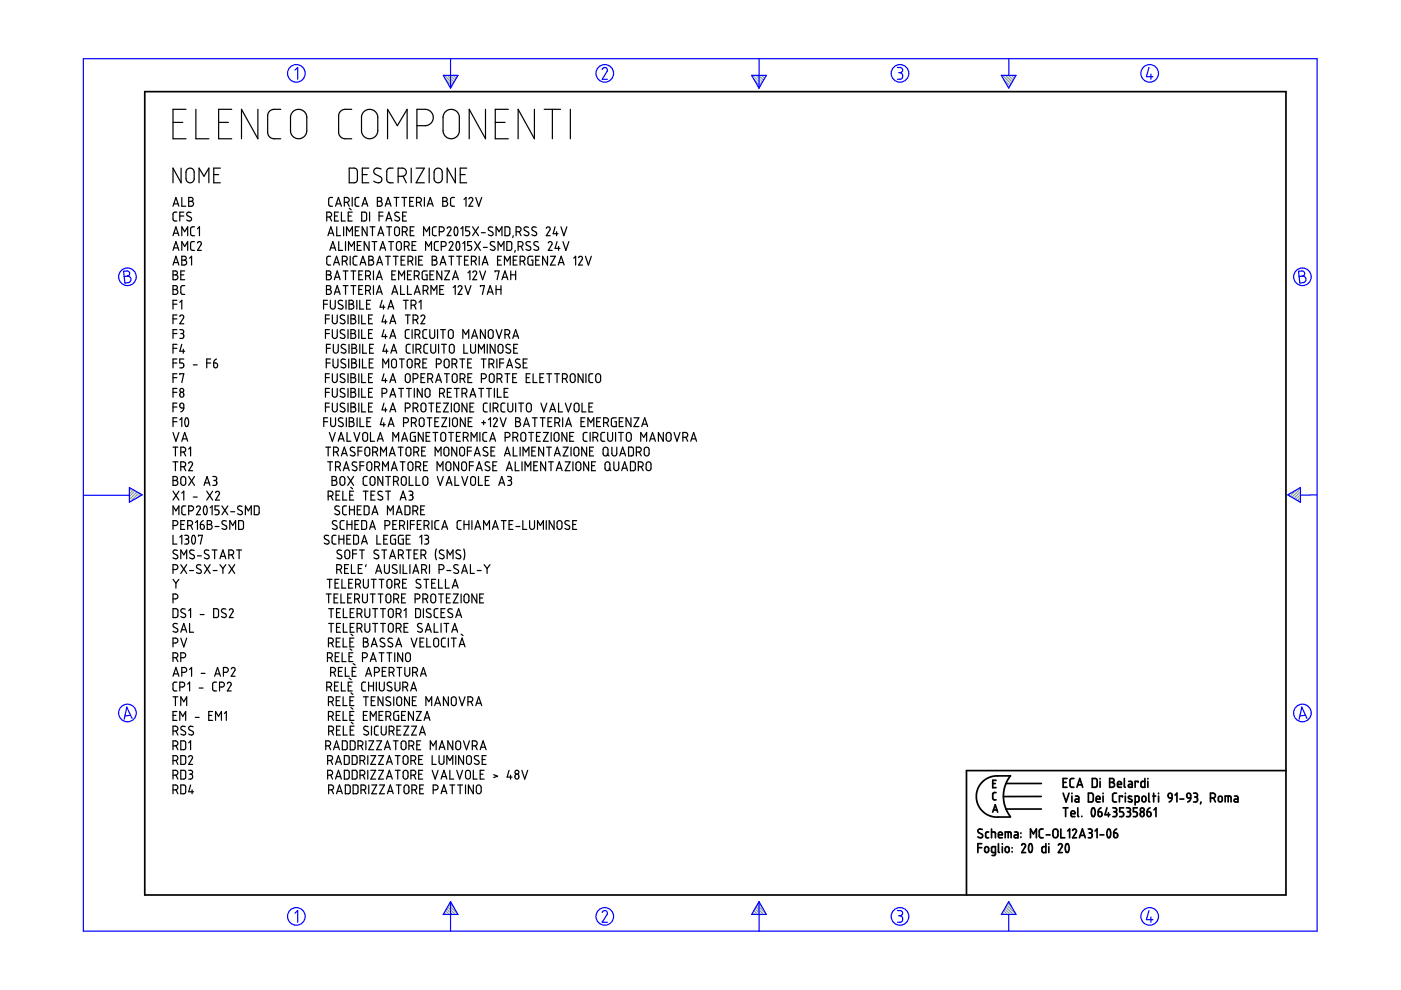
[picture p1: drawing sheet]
<svg xmlns="http://www.w3.org/2000/svg" width="297mm" height="210mm" viewBox="0 0 297 210" stroke-linecap="round" stroke-linejoin="round" font-family="sans-serif">
<g fill="none" stroke="#6c9" stroke-width=".25">
<path d="M94.2 16l1.8 1.8M94.5 16.8l1.3 1.4M94.8 16l1.5 1.4M95.3 18.3l.3 .3M95.5 16l1 1M96.1 16l.6 .6M96.7 16l.3 .2M159.6 16l1.8 1.8M159.9 16.8l1.3 1.4M160.3 16l1.4 1.4M160.7 18.3l.3 .3M160.9 16l1 1"/>
<path d="M161.5 16l.6 .6M162.1 16l.2 .2M212.6 16l1.8 1.8M212.8 16.8l1.3 1.4M213.2 16l1.4 1.4M213.7 18.3l.2 .3M213.8 16l1 1M214.4 16l.7 .6M215.1 16l.2 .2M27.5 103.4h-.1M27.9 103.6l-.5 .4M28.3 103.8l-.9 .9"/>
<path d="M28.7 104.1l-1.3 1.2M29 104.3l-1.6 1.6M29.4 104.5l-1.8 1.9M29.8 104.8l-.8 .8M273.4 104.7l-.3 .3M274.9 103.9l-1.4 1.3M275.7 103.6l-1.8 1.9M275.7 106.1l-.2 .3M275.7 105.5l-.6 .6M275.7 104.9l-1 1M275.7 104.2l-1.4 1.5M94 193.8v.1"/>
<path d="M94.2 193.5l.4 .4M94.4 193.1l.9 .8M94.7 192.7l1.2 1.2M94.9 192.3l1.6 1.6M95.1 191.9l1.9 1.9M95.4 191.5l.8 .8M159.4 193.8v.1M159.6 193.5l.4 .4M159.9 193.1l.8 .8M160.1 192.7l1.2 1.2M160.3 192.3l1.6 1.6M160.5 191.9l1.9 1.9"/>
<path d="M160.8 191.5l.8 .8M212.3 193.8v.1M212.6 193.5l.4 .4M212.8 193.1l.8 .8M213 192.7l1.2 1.2M213.2 192.3l1.6 1.6M213.5 191.9l1.8 1.9M213.7 191.5l.8 .8"/>
</g>
<g fill="none" stroke="#00f" stroke-width=".25">
<path d="M17.7 12.4h261.6v185h-261.6zM62.5 14.9l.6-.6v2.5M94 16h3.1l-1.6 2.7zM95.5 12.4v6.3M127.7 14.7l.5-.4 .5 .3v.5l-1 1.7h1.1M159.4 16h3.1l-1.6 2.7zM160.9 12.4v6.3M190.3 14.3h.7l.3 .3v.6l-.5 .2M190.5 15.4h.3M190.8 15.4l.5 .3v.7l-.3 .4h-.7M212.3 16h3.1l-1.5 2.7zM213.9 12.5v3.5"/>
<path d="M243.6 14.3l-.5 2h1.4M244 15.7v1.1M26.2 57.5l.9-.1 .3 .3 .1 .5-.5 .3 .5 .2 .3 .4-.1 .3-.3 .5-.9 .1zM27 58.5l-.7 .1M275.3 57.5l.9-.1 .3 .3 .1 .5-.5 .3 .5 .2 .3 .4-.1 .4-.2 .3-1 .2zM276.1 58.5l-.7 .1M17.8 105h9.6M27.4 103.4l2.7 1.5-2.7 1.6zM273 104.9l2.7-1.5v3.1zM279.3 104.9l-3.6 .1M27.7 151.7l-1.2 .1M28 152.3l-1.1-2.4-.6 2.6"/>
<path d="M276.8 151.7l-1.2 .1M277.1 152.3l-1.1-2.4-.6 2.6M62.5 193.6l.6-.5v2.4M95.5 191.2v6.2M95.5 191.2l1.6 2.7h-3.1zM127.7 193.5l.1-.3 .5-.1 .5 .4-.1 .4-1 1.6h1.1M160.9 191.2v6.2M160.9 191.2l1.6 2.7h-3.1zM190.3 193.1h.6l.4 .2v.5l-.5 .4M190.5 194.2h.3M190.8 194.2l.5 .3v.7l-.4 .3h-.6M213.9 191.2l1.5 2.7h-3.1z"/>
<path d="M213.9 193.9v3.5M243.6 193.1l-.5 1.9h1.4M244 194.4v1.1"/>
<circle cx="62.8" cy="15.6" r="1.87"/>
<circle cx="128.2" cy="15.6" r="1.87"/>
<circle cx="190.8" cy="15.6" r="1.87"/>
<circle cx="243.8" cy="15.6" r="1.87"/>
<circle cx="27" cy="58.7" r="1.87"/>
<circle cx="276.1" cy="58.7" r="1.87"/>
<circle cx="27" cy="151.2" r="1.87"/>
<circle cx="276.1" cy="151.2" r="1.87"/>
<circle cx="62.8" cy="194.3" r="1.87"/>
<circle cx="128.2" cy="194.3" r="1.87"/>
<circle cx="190.8" cy="194.3" r="1.87"/>
<circle cx="243.8" cy="194.3" r="1.87"/>
</g>
<g fill="none" stroke="#000" stroke-width=".36">
<path d="M30.7 19.4h241.9v170.4h-241.9zM207.3 179.7h.9M208.2 178.9h-.9v1.9M208.3 175.9l-.7-.1-.3 .5 1 .7v.4l-.2 .2-.8-.2M208.9 179.6l.4-.1 .3 .3v.7l-.3 .2h-.3l-.2-.2zM209.6 176.4h-.4l-.2 .3v.8l.2 .1h.4M210.2 176.4l.8 .1 .1 1.1M210.2 175.8v1.8M210.5 166.1h.5M210.5 172.2l.5-1.6 .5 1.6M210.6 171.7h.8M211.2 168h-.4l-.3 .3v1.1l.7 .2"/>
<path d="M211.2 165.4h-.7v1.6h.7M211.7 177h.8l-.1-.5-.4-.1-.2 .2-.1 .8 .2 .2h.6M211.7 178.9v1.7l.2 .2M212.5 178.9v.1M212.5 179.5v1.3M213.1 177.6v-1.2h1.1l.2 .2v1M213.3 179.6l.4-.1 .3 .3v.7l-.3 .2h-.3l-.3-.2zM213.3 166.1h7.5M213.3 171.5h7.5M213.8 176.4v1.2M214.2 164.5h-3.5l-.9 .3-.9 .5-.7 .6-.7 .9-.4 1-.1 1.1 .1 1.1 .4 .9 .7 1 .8 .6 .8 .5 .9 .2h3.5M214.2 164.5l-1 1.7-.5 2.2 .1 1.3 .3 1.3 1.1 2.1"/>
<path d="M214.6 179.7v.1M215.1 176.4h.5l.2 .3v.9h-.5a.31 .31 0 0 1-.3-.3 .31 .31 0 0 1 .3-.3h.5M216.5 176.6v.1M216.5 177.4v.1M216.6 179.2l.4-.3 .4 .4-.8 1.5h.8M218.3 179a.54 .54 0 0 1 .5 .2 .54 .54 0 0 1 .1 .5l-.1 .7a.37 .37 0 0 1-.5 .3 .37 .37 0 0 1-.2-.5v-.6zM218.5 177.6v-1.8l.6 1 .6-1v1.8M220.8 168.9h-8.1M221.2 175.8h-.6l-.3 .3 .1 1.3 .2 .2h.6M221.7 178.9v1.9l-.7-.1-.1-1 .2-.2h.6M221.8 177h.8M222.4 178.9v.1"/>
<path d="M222.4 179.5v1.3M223.4 176l.4-.2 .4 .2 .1 1.1-.3 .5h-.4l-.3-.3-.1-1zM224.4 179.2l.4-.3 .4 .4-.8 1.5h.8M224.9 175.8v1.8h.8M225.4 165.9h.6M225.4 168.2l.6 1.8 .7-1.8M225.4 171.3h1M225.9 171.3v1.8M226.1 179a.53 .53 0 0 1 .5 .2 .53 .53 0 0 1 .1 .5l-.1 .7a.35 .35 0 0 1-.4 .3 .35 .35 0 0 1-.3-.4l-.1-.6zM226.2 165.1h-.8v1.8h.8M226.4 176.2l.4-.4v1.8M227.1 172.5h.8l-.1-.5-.4-.1-.3 .2v.8l.2 .2h.6"/>
<path d="M227.3 168.2v.1M227.3 168.8v1.2M227.4 176.1a.4 .4 0 0 1 .3-.3 .4 .4 0 0 1 .5 .2v.3l-.8 1.3h.8M227.7 165.1h-.6l-.2 .3v1.4l.3 .1h.5M228 168.8h.5l.2 .2v1h-.5a.31 .31 0 0 1-.3-.3 .31 .31 0 0 1 .3-.3h.5M228.3 166.9l.6-1.8 .7 1.8M228.5 166.4h.9M228.5 171.3v1.7l.2 .1M228.9 177.6l.6-1.8 .6 1.8M229 177.1h.9M229.4 173.1h.1M230.7 175.8h.6l.2 .2v.4l-.4 .2"/>
<path d="M230.8 168.2h.7l.3 .3v1.2l-.3 .3h-.7zM230.9 176.6h.2M231.1 176.6l.4 .2v.6l-.2 .2h-.6M231.6 165.1h.7l.3 .2v1.3l-.2 .3h-.8zM231.6 171.4a.53 .53 0 0 1 .5 .2 .53 .53 0 0 1 .1 .5l-.1 .7a.34 .34 0 0 1-.4 .3 .34 .34 0 0 1-.3-.4v-.6zM232.2 176.2l.4-.4v1.8M232.4 169.4h.8v-.3l-.2-.3-.5 .1-.1 .9 .2 .2h.6M232.8 172.1h.6l.2 .2 .1 .5-.2 .3h-.3l-.3-.1zM233.2 177h.8M233.2 165.1v.1M233.2 165.7v1.2M233.4 171.3l-.4 .3-.2 .5"/>
<path d="M233.9 168.2v.1M233.9 168.8v1.2M234.7 171.3l-.4 1.4h1M234.9 175.9a.53 .53 0 0 1 .5 .1 .53 .53 0 0 1 .1 .6l-.1 .7a.35 .35 0 0 1-.4 .3 .35 .35 0 0 1-.3-.5v-.6zM235 172.3v.8M235.3 165.1h.6l.3 .3-.1 .4-.3 .1 .4 .1 .1 .3-.1 .4-.3 .2h-.6zM235.3 165.9h.5M235.9 171.3h.7l.1 .2 .1 .3-.4 .3M236.1 176.6l.8 .1 .1 .5-.2 .3-.4 .1-.2-.1zM236.2 172.1h.2M236.4 172.1l.3 .2 .1 .5-.3 .3h-.6M236.7 168.2h-.5l-.3 .3v1.3l.3 .2h.5"/>
<path d="M236.7 175.8l-.4 .2-.2 .6M236.9 166.3h.9l-.2-.5-.3-.1-.3 .1-.1 .9 .2 .2h.7M238 169v-.2h-.7v1.2M238.2 171.3h-.8v.8h.6l.2 .4-.1 .6h-.7M238.4 165.1v1.7l.2 .1M238.6 168.2v.1M238.6 168.8v1.2M238.8 171.3h.5l.3 .2v.4l-.3 .2M239.1 172.1h.2M239.3 172.1l.4 .3-.1 .5-.2 .2h-.6M239.3 165.7h.5l.3 .2v1h-.6a.31 .31 0 0 1-.3-.3 .31 .31 0 0 1 .3-.3h.6M239.9 168.9l-.2-.1a.29 .29 0 0 0-.4 .1 .29 .29 0 0 0 .1 .4l.5 .2a.33 .33 0 0 1 0 .5 .33 .33 0 0 1-.5 0l-.2-.1"/>
<path d="M240.7 170l.7-.1 .1-.9-.2-.2h-.6v1.9M241.1 171.3h-.8v.8h.6l.2 .3-.1 .7h-.7M241.3 165.9v-.2h-.6v1.2M241.9 172.3l.2-.2 .4 .2 .1 .5-.1 .2-.4 .1-.2-.1zM242.2 169l.2-.2 .4 .1 .2 .8-.2 .2-.4 .1-.3-.2zM242.7 165.1v1.8h-.6l-.2-.2 .1-.9 .2-.1h.5M243.2 172.1l.7 .2v.7l-.4 .1-.2-.1zM243.4 165.1v.1M243.4 165.7v1.2M243.6 168.2v1.6l.2 .2M243.8 171.3l-.4 .3-.2 .5M244.4 168.8h.6"/>
<path d="M244.6 168.2v1.8M244.7 171.7l.4-.4v1.8M245.6 168.2v.1M245.6 168.8v1.2M247.7 168.4l.3-.2 .4 .1 .1 .9-.7-.1zM248.5 169.2l-.2 .5-.4 .3M249.1 168.6l.4-.4v1.8M250.2 169.4h.8M251.7 168.3l.3-.1 .3 .1 .2 .9h-.6l-.2-.2zM252.5 169.2l-.2 .5-.5 .3M253.1 168.2l.7 .1 .1 .4-.4 .3M253.3 169h.2"/>
<path d="M253.5 169l.4 .2v.5l-.2 .3h-.6M254.6 170l-.1 .5M256.6 169.2l.9-.1 .2-.3-.1-.4-.4-.2h-.6v1.8M257.3 169.2l.4 .8M258.4 169l.2-.2 .4 .1 .1 .8-.1 .2-.4 .1-.3-.2zM259.8 170v-1.2l1.1 .1 .1 1.1M260.4 168.8v1.2M261.7 168.8h.6l.2 .3v.9h-.6a.31 .31 0 0 1-.3-.3 .31 .31 0 0 1 .3-.3h.6M272.6 163.4h-67.7v26.4M211.1 180.8h-.6l-.3-.2 .1-1 .8-.1-.1 1.7-.2 .2h-.5M214.6 180.6v.1"/>
<circle cx="242.2" cy="171.7" r=".42"/>
</g>
<g fill="none" stroke="#000" stroke-width=".25">
<path d="M36.7 26h2.1M38.4 35.6v3.2l-1.7-3.2v3.2M39.4 23.2h-2.7v6.2h2.7M39.7 35.9l.7-.3 .6 .3 .1 .3 .1 1.8-.3 .5-.3 .2h-.6l-.5-.4-.1-1.8zM41.5 23.2v6.2h2.8M42.2 38.8v-3.2l1 1.8 1.1-1.8v3.2M45.3 37h1.1M46.4 26h2M46.7 35.6h-1.4v3.2h1.4M49.1 23.2h-2.7v6.2h2.7M54.7 23.2v6.2l-3.5-6.2v6.2M59.5 23.2l-1.9 .1-.6 .4-.3 .7v3.8l.2 .6 .9 .6h1.7"/>
<path d="M62 23.8l.8-.5 1-.1 .9 .6 .3 .7v3.5l-.4 .8-.7 .5-.7 .1-.7-.2-.4-.3-.4-.7-.1-3.5zM74 35.6l1.3 .1 .4 .4 .1 2.2-.5 .4-1.3 .1zM74.6 23.2l-2 .1-.5 .4-.3 .7v3.8l.2 .5 .3 .4 .5 .3h1.8M76.8 37h1.1M77 23.8l.8-.5 .8-.1 .8 .3 .6 .8 .1 3.8-.4 .7-.8 .5-.6 .1-.6-.1-.7-.5-.3-.5-.1-3.6zM78.2 35.6h-1.4v3.2h1.4M80.8 35.8l-1.1-.1-.3 .2-.2 .5 .3 .5 1.3 .8 .2 .3-.1 .4-.6 .4-1.1-.4M82.2 29.4v-6.2l2 3.4 2.1-3.4v6.2M83.4 35.6l-.9 .1-.3 .2-.2 .4 .1 2.1 .5 .4h.8M84.4 37.4h1l.6-.3 .1-.7-.2-.6-.5-.2h-1v3.2M85.4 37.4l.7 1.4M87.2 35.6v3.2"/>
<path d="M88.2 35.6h1.8l-1.8 3.2h1.8M88.4 26.6h2l1.1-.6 .3-.5 .1-.7-.2-.7-.5-.5-.8-.4h-2v6.2M91 35.6v3.2M92.2 36l.4-.3 .4-.1 .5 .2 .2 .4v1.9l-.5 .6h-.6l-.5-.5-.1-1.8zM94.4 23.8l.8-.6h.9l.8 .5 .4 .7 .1 3.6-.4 .8-.7 .5-.7 .1-.6-.1-.7-.5-.3-.5-.1-3.6zM96.5 35.6v3.2l-1.7-3.2v3.2M97.6 37h1M99 35.6h-1.4v3.2h1.4M102.9 23.2v6.2l-3.4-6.2v6.2M105 26h2.1M107.8 23.2h-2.8v6.2h2.8M113.3 23.2v6.2l-3.4-6.2v6.2"/>
<path d="M115.4 23.2h3.5M117.1 23.2v6.2M120.9 23.2v6.2M36.7 57.4l.7 .1 .2 .2-.1 .4-.3 .2h.3l.2 .3v.4l-.3 .3h-.7zM36.7 43.7l.6-1.8 .6 1.8M36.7 50l.6-1.9 .6 1.9M36.7 53.1l.6-1.9 .6 1.9M36.7 56.2l.6-1.9 .6 1.9M36.7 58.3h.5M36.9 43.2h.8M36.9 49.4h.8M36.9 52.6h.8"/>
<path d="M36.9 55.7h.8M37.5 45h-.5l-.3 .3v1.3l.2 .2 .6 .1M38.1 45.8h.9M38.3 58.3h.7M38.5 54.3h.7l.3 .3-.1 .4-.3 .2h.3l.2 .4-.1 .4-.3 .2h-.7zM38.5 41.9v1.8h.9M38.5 50v-1.9l.7 1 .6-1v1.9M38.5 53.1v-1.9l.7 1.1 .6-1.1v1.9M38.5 55.2h.6M39 45h-.9v1.9M39.2 57.4h-.9v1.9h.9M40 41.9h.6l.3 .2v.4l-.4 .2 .5 .4v.4l-.2 .2h-.8z"/>
<path d="M40 42.7h.5M40.2 54.7l.4-.4v1.9M40.5 45.1l-.6-.1-.3 .5 .1 .2 .9 .5v.4l-.4 .3-.6-.2M41.2 48.1h-.5l-.3 .4 .1 1.3 .1 .1 .6 .1M41.2 51.2h-.5l-.3 .4 .1 1.3 .2 .2h.5M41.9 51.5l.3-.3 .4 .2 .1 .4-.8 1.3h.8M41.9 48.5l.4-.4v1.9M69.2 57.4l.7 .1 .2 .2-.1 .4-.3 .2 .3 .1 .3 .3-.1 .3-.3 .3h-.7zM69.2 58.3h.5M69.3 46l.9-.1 .1-.4-.1-.3-.4-.2h-.5v1.9M69.5 50l.6-1.9 .7 1.9M69.7 49.4h.9"/>
<path d="M69.9 46l.4 .9M69.9 53.1l.7-1.9 .6 1.9M70.1 54.3l-.6 .1-.2 .2v1.4l.8 .2M70.1 52.6h.9M70.5 41.9h-.5l-.3 .3v1.3l.3 .2h.5M70.7 56.2l.7-1.9 .6 1.9M70.9 55.7h.9M70.9 59.3l.6-1.9 .6 1.9M70.9 45.8h.6M71.1 58.8h.8M71.1 43.7l.7-1.8 .6 1.8M71.3 43.2h.9"/>
<path d="M71.4 48.1v1.9h.8M71.8 45h-.9v1.9h.9M71.8 51.2v1.9h.8M72.4 45v1.9h.8M72.6 55.4l.8-.1 .2-.3-.1-.5-.3-.2h-.6v1.9M72.7 57.4h1.1M72.9 48.1v1.9M73 42.9h.6l.3-.2 .1-.4-.1-.3-.9-.1v1.8M73.2 55.4l.4 .8M73.3 51.2v1.9M73.3 57.4v1.9M73.5 50v-1.9l.6 1 .6-1v1.9"/>
<path d="M73.6 42.9l.4 .8M73.8 45.8h.7M73.9 53.1v-1.9l.6 1.1 .6-1.1v1.9M74 44.2l.5 .3M74.3 54.3v1.9M74.4 57.4h1M74.7 41.9v1.8M74.7 45h-.9v1.9h.9M74.9 57.4v1.9M75.3 48.9h.7M75.7 54.3l-.6 .1-.2 .3 .1 1.3 .7 .2M75.8 52h.6"/>
<path d="M76.1 58.3h.6M76.1 41.9h-.5l-.3 .3v1.3l.3 .2h.5M76.2 48.1h-.9v1.9h.9M76.3 56.2l.6-1.9 .7 1.9M76.5 55.7h.9M76.6 51.2h-.8v1.9h.8M76.7 45h.7l.3 .2v1.3l-.3 .3-.7 .1zM76.8 43.7l.6-1.8 .6 1.8M76.9 57.4h-.8v1.9h.8M76.9 43.2h.9M77.5 58.5h.6l.3-.2 .1-.5-.1-.2-.9-.2v1.9M77.8 48.1v1.9l-1-1.9v1.9"/>
<path d="M78.1 58.5l.4 .8M78.2 54.3h.6l.3 .3-.1 .4-.3 .2h.3l.2 .4v.3l-.3 .3h-.7zM78.2 55.2h.5M78.3 51.2v1.9l-1.1-1.9v1.9M78.4 45v1.9M78.5 48.1h1M78.9 51.2h1M79 48.1v1.9M79.2 57.4v1.9M79.4 51.2v1.9M79.8 59.3l.6-1.9 .6 1.9M79.9 56.2l.6-1.9 .6 1.9"/>
<path d="M80 58.8h.9M80 41.9h.7l.2 .3v.3l-.4 .2 .4 .1 .1 .3v.4l-.3 .2h-.7zM80 42.7h.5M80 55.7h.9M80.1 50l.6-1.9 .7 1.9M80.3 49.4h.9M80.4 45.8h.8M80.5 53.1l.7-1.9 .6 1.9M80.7 52.6h.9M81.2 45h-.8v1.9M81.7 43.7l.6-1.8 .6 1.8M81.7 54.3h1.1"/>
<path d="M81.8 46.9l.6-1.9 .7 1.9M81.9 43.2h.8M82 48.1h1M82 46.3h.9M82.3 54.3v1.9M82.4 51.2h1M82.5 48.1v1.9M82.9 51.2v1.9M83.1 58.3h.6M83.4 54.3h1M83.5 41.9h1.1M83.8 48.3l.4-.2 .4 .3 .1 1.1-.4 .5-.4-.1-.2-.3z"/>
<path d="M83.9 54.3v1.9M83.9 57.4h-.8v1.9h.8M84.1 41.9v1.8M84.2 51.4l.5-.2 .4 .4v1.1l-.4 .4-.3-.1-.3-.2v-1.1zM84.5 59.3v-1.9l.7 1.1 .6-1.1v1.9M84.6 45.1l-.6-.1-.3 .5 .1 .2 .8 .4 .1 .5-.4 .3-.6-.2M85 55.2h.7M85.2 41.9h1M85.3 49.1l.9-.1 .1-.5-.1-.3-.9-.1v1.9M85.4 45.8h.6M85.7 52.3l.7-.1 .3-.2 .1-.3-.2-.4-.9-.1v1.9M85.7 41.9v1.8"/>
<path d="M85.9 54.3h-.9v1.9h.9M85.9 49.1l.4 .9M86.2 45h-.8v1.9h.8M86.3 52.2l.5 .9M86.4 58.3h.6M86.5 55.4l.9-.2 .1-.4-.1-.4-.9-.1v1.9M86.9 42.7h.6M87 48.9h.6M87.1 55.4l.4 .8M87.2 57.4h-.8v1.9h.8M87.4 52h.6M87.7 41.9h-.8v1.8h.8"/>
<path d="M87.8 48.1h-.8v1.9h.8M87.8 58.5h.6l.4-.2 .1-.5-.2-.2-.9-.2v1.9M88.2 54.3v1.9M88.2 51.2h-.8v1.9h.8M88.3 42.9l.9-.1 .1-.3v-.4l-.4-.2h-.6v1.8M88.5 58.5l.4 .8M88.8 55.2h.6M88.9 42.9l.4 .8M89.6 54.3h-.8v1.9h.8M89.8 50v-1.9l.6 1 .7-1v1.9M90 41.9v1.8M90.2 53.1v-1.9l.7 1.1 .6-1.1v1.9"/>
<path d="M90.6 57.4h-.8l-.3 .4v1.2l.2 .2 .9 .1v-1h-.4M90.6 43.7l.6-1.8 .6 1.8M90.8 43.2h.9M91.2 58.3h.6M91.6 54.3h.7l.3 .3-.1 .4-.3 .2h.3l.2 .4-.1 .3-.3 .3h-.7zM91.6 55.2h.6M92 57.4h-.8v1.9h.8M92.5 48.1h-.5l-.3 .3v1.4l.2 .1 .6 .1M92.9 51.2h-.5l-.3 .4 .1 1.3 .2 .2h.5M93.1 49.1l.9-.1 .2-.3-.1-.4-.3-.2h-.7v1.9M93.3 56.2l.6-1.9 .7 1.9M93.5 55.7h.9"/>
<path d="M93.6 52.3l.6-.1 .3-.2 .1-.3-.2-.4-.8-.1v1.9M93.7 57.4v1.9l-1.1-1.9v1.9M93.9 41.9h.6l.3 .2-.1 .4-.3 .2 .3 .1 .2 .3-.3 .6h-.7zM93.9 42.7h.5M94.3 57.4h1l-1 1.9h1M94.8 48.4l.4-.3 .4 .2v.3l-.8 1.4h.8M95.2 54.3h1M95.2 51.5l.2-.2 .3-.1 .4 .4-.9 1.5h.9M95.7 54.3v1.9M95.9 59.3l.7-1.9 .6 1.9M96.1 58.8h.9M96.4 41.9h-.6l-.3 .3 .1 1.3 .2 .2h.6"/>
<path d="M96.5 48.2a.56 .56 0 0 1 .6 .8l-.1 .6a.36 .36 0 0 1-.4 .3 .36 .36 0 0 1-.3-.5v-.6zM96.8 54.3h1.1M96.9 51.3a.57 .57 0 0 1 .6 .8l-.1 .7a.34 .34 0 0 1-.4 .3 .34 .34 0 0 1-.3-.5v-.6zM97.3 54.3v1.9M97.7 48.5l.4-.4v1.9M98.1 51.6l.4-.4v1.9M98.4 42.3l.4-.4v1.8M98.5 55.2h.6M99.2 57.8l.4-.4v1.9M99.3 54.3h-.8v1.9h.8M99.4 42.2l.4-.3 .4 .2v.4l-.8 1.2h.8M99.6 48.1h-.9v.8h.6l.3 .3-.2 .7-.7 .1"/>
<path d="M99.9 55.4l.9-.2 .2-.4-.2-.4-.9-.1v1.9M100 51.2h-.8v.8h.5l.3 .4-.1 .6-.7 .1M100.2 48.1l1.3 1.9M100.2 57.7l.3-.2 .3-.1 .3 .5-.9 1.4h.9M100.6 55.4l.4 .8M100.6 51.2l1.3 1.9M100.9 41.9l.6 1.8 .6-1.8M101.5 48.1l-1.3 1.9M101.6 54.3v1.9M101.7 57.4l.6 1.9 .7-1.9M101.9 51.2l-1.3 1.9M102.1 49.3h.8"/>
<path d="M102.2 56.2l.6-1.9 .7 1.9M102.4 55.7h.9M102.5 52.5h.8M104.5 48.2l-.7-.1-.2 .2-.1 .3 1 .7v.4l-.3 .3-.7-.2M104.9 51.3l-.7-.1-.3 .4 .2 .3 .8 .5v.5l-.3 .2-.7-.2M105 57.7v-.3h.8l-.4 1.9M105.2 50v-1.9l.6 1 .6-1v1.9M105.5 55.2h.6M105.6 53.1v-1.9l.6 1.1 .6-1.1v1.9M106.3 54.3h-.8v1.9h.8M106.4 59.3l.7-1.9 .6 1.9M106.6 58.8h.9"/>
<path d="M107 56.2v-1.9l.6 1.1 .6-1.1v1.9M107.1 48.1h.7l.3 .3v1.2l-.3 .4h-.7zM107.5 51.2h.7l.3 .3v1.3l-.3 .3h-.7zM108.3 58.3h1M108.3 57.4v1.9M108.8 50l-.1 .4M108.8 55.2h.6M109.2 53.1l-.1 .4M109.3 57.4v1.9M109.4 49.1l.9-.1 .2-.3-.1-.4-.3-.2h-.7v1.9M109.6 54.3h-.8v1.9h.8M109.9 52.3l.6-.1 .3-.2 .1-.3-.2-.4-.8-.1v1.9"/>
<path d="M110.1 49.1l.4 .9M110.3 55.4l.9-.2 .1-.4-.2-.4-.8-.1v1.9M110.5 52.2l.4 .9M110.9 55.4l.4 .8M112 48.2l-.6-.1-.3 .2v.3l1 .7v.4l-.3 .3-.7-.2M112.5 51.3l-.7-.1-.3 .4 .2 .3 .7 .5 .1 .5-.3 .2-.7-.2M113 54.3l-.8 .1-.2 .2-.1 1.3 .3 .3h.8v-1h-.4M113.6 55.2h.6M113.7 48.2l-.6-.1-.3 .4 .1 .3 .8 .5v.4l-.3 .3-.6-.2M114.1 51.3l-.6-.1-.3 .5 .1 .2 .8 .5 .1 .5-.4 .2-.6-.2M114.4 54.3h-.8v1.9h.8M115.8 48.4l.4-.3 .4 .2v.4l-.8 1.3h.8"/>
<path d="M116.1 54.3v1.9l-1.1-1.9v1.9M116.2 51.5l.2-.2 .4-.1 .3 .4-.9 1.5h.9M116.7 54.3h1.1l-1.1 1.9h1.1M117.7 48.1l-.4 1.5h1M118 49.1v.9M118.1 51.2l-.4 1.5h1M118.4 56.2l.6-1.9 .6 1.9M118.4 52.3v.8M118.5 55.7h.9M118.9 48.1l.6 1.9 .7-1.9M119.4 51.2l.6 1.9 .6-1.9M121.6 54.7l.4-.4v1.9"/>
<path d="M122.7 54.6l.2-.2 .3-.1 .3 .4-.8 1.5h.8M124.1 54.3l.7 1.9 .6-1.9M36.7 60.6h.7l.2 .2-.1 .5-.3 .1h.3l.2 .3v.5l-.3 .2h-.7zM36.7 61.4h.5M36.7 64.5h.8M36.7 67.6h.8M36.7 70.7h.8M36.7 73.9h.8M36.7 77h.8M37.5 63.7h-.8v1.8M37.5 66.8h-.8v1.8M37.5 69.9h-.8v1.9"/>
<path d="M37.5 73h-.8v1.9M37.5 76.1h-.8v1.9M37.5 79.2h-.8v1.9M38.1 67.1l.1-.2 .4-.1 .4 .4-.9 1.4h.9M38.1 69.9h.5l.3 .2v.5l-.4 .1M38.1 64.1l.4-.4v1.8M38.1 79.4v-.2h.9l-.5 1.9M38.3 70.7h.2M38.5 70.7l.4 .3v.5l-.2 .3h-.6M38.5 73l-.4 1.5h1.1M38.9 74v.9M39 76.1h-.9v.9h.6l.3 .4-.2 .5-.7 .1"/>
<path d="M39.2 60.6h-.6l-.3 .3 .1 1.4 .3 .1h.5M41 77.4h.8M43.8 77h.9M44.7 76.1h-.9v1.9M45.3 77l.7 .1 .1 .6-.2 .2-.3 .1-.3-.2zM45.9 76.1l-.4 .3-.2 .6M68.6 64.5h.8M69 67.6h.8M69 70.7h.8M69.2 77h.8M69.2 60.6h.7l.2 .3-.1 .4-.3 .1h.3l.3 .4-.1 .4-.3 .2h-.7zM69.2 61.4h.5"/>
<path d="M69.2 73.9h.8M69.4 63.7h-.8v1.8M69.8 66.8h-.8v1.8M69.8 69.9h-.8v1.9M69.8 79.2h-.8v1.9M70 76.1h-.8v1.9M70 63.7v1.4l.1 .2 .4 .2h.3l.3-.3v-1.5M70 73h-.8v1.9M70.5 66.8v1.4l.4 .4h.3l.3-.3v-1.5M70.5 69.9v1.4l.3 .5 .4-.1 .3-.2v-1.6M70.5 79.2v1.6l.4 .3 .6-.3v-1.6M70.6 76.1v1.4l.1 .3 .4 .2 .5-.3v-1.6"/>
<path d="M70.7 73v1.5l.1 .2 .4 .2 .5-.4v-1.5M70.9 62.4l.6-1.8 .6 1.8M71.1 61.9h.8M72.6 63.8l-.7-.1-.2 .5 1 .7v.5l-.5 .1-.5-.2M72.7 60.6h1.1M73.1 66.9l-.6-.1-.4 .4 .2 .3 .7 .4 .1 .6-.3 .1-.7-.1M73.1 70l-.7-.1-.3 .4 .2 .3 .7 .5 .1 .5-.2 .2-.8-.2M73.1 79.3l-.7-.1-.3 .5 .2 .3 .7 .4 .1 .5-.3 .2-.7-.2M73.2 76.2l-.6-.1-.3 .5 .9 .7 .1 .5-.4 .2-.6-.2M73.3 73.1l-.7-.1-.3 .5 .2 .2 .8 .5v.4l-.3 .3-.7-.2M73.3 60.6v1.8M73.4 63.7v1.8"/>
<path d="M73.8 66.8v1.8M73.8 69.9v1.9M73.8 79.2v1.9M73.9 76.1v1.9M74 63.7h.7l.2 .3-.1 .3-.3 .2 .3 .1 .2 .4v.3l-.4 .2h-.6zM74 64.5h.5M74 73v1.9M74.4 66.8h.7l.2 .3-.1 .4-.3 .1 .4 .2 .1 .2v.4l-.3 .2h-.7zM74.4 69.9h.6l.3 .3-.1 .4-.3 .1 .4 .2 .1 .2v.4l-.3 .3h-.7zM74.4 79.2h.6l.3 .3-.1 .4-.3 .2 .3 .1 .2 .3v.3l-.3 .3h-.7zM74.4 60.6h1M74.4 67.6h.5"/>
<path d="M74.4 70.7h.5M74.6 76.1h.6l.3 .2v.4l-.4 .3 .3 .1 .2 .2-.1 .4-.2 .3h-.7zM74.6 77h.5M74.6 73h.6l.3 .3v.4l-.4 .2h.3l.2 .4v.4l-.3 .1-.7 .1zM74.6 73.9h.5M74.9 60.6v1.8M75.6 63.7v1.8M76.1 66.8v1.8M76.1 69.9v1.9M76.1 79.2v1.9M76.1 61.4h.6M76.2 76.1v1.9"/>
<path d="M76.3 63.7v1.8h.8M76.3 73v1.9M76.7 66.8v1.8h.8M76.7 69.9v1.9h.8M76.7 79.2v1.9h.8M76.9 76.1v1.9h.8M76.9 60.6h-.8v1.8h.8M76.9 73v1.9h.8M77.5 61.6h.6l.3-.2 .1-.4-.2-.4h-.8v1.8M77.7 64.5h.7M78.1 61.6l.4 .8M78.1 67.6h.7"/>
<path d="M78.1 70.7h.7M78.3 77h.6M78.4 73.9h.6M78.5 63.7h-.8v1.8h.8M79 66.8h-.9v1.8h.9M79 69.9h-.9v1.9h.9M79 79.2h-.9v1.9h.9M79.1 76.1h-.8v1.9h.8M79.2 73h-.8v1.9h.8M79.2 60.6v1.8M79.8 62.4l.6-1.8 .6 1.8M80 61.9h.9"/>
<path d="M81 63.7l-.4 1.4h1M81.2 78v-1.9l.6 1.1 .6-1.1v1.9M81.3 64.7v.8M81.4 66.8l-.4 1.4h1M81.4 69.9l-.4 1.5h1M81.4 79.2l-.4 1.5h1M81.6 73l-.4 1.5h1.1M81.7 67.8v.8M81.7 70.9v.9M81.9 74v.9M82.3 65.5l.6-1.8 .6 1.8M82.4 65h.9"/>
<path d="M82.7 68.6l.6-1.8 .6 1.8M82.7 71.8l.6-1.9 .6 1.9M82.8 68.1h.9M82.8 71.2h.9M82.9 74.9l.6-1.9 .6 1.9M83 74.4h.9M83.1 62.4l.6-1.8 .6 1.8M83.1 76.3l.6-.2 .4 .4v1.1l-.4 .4-.4-.1-.2-.2-.1-1.1zM83.2 61.9h.9M84.7 76.1h1M84.9 60.6v1.8h.9M85.2 76.1v1.9"/>
<path d="M85.5 63.7h1.1M85.9 66.8h1.1M86 79.4l.6-.2 .3 .3 .1 1.2-.5 .4-.4-.1-.2-.3zM86 63.7v1.8M86.4 60.6v1.8h.8M86.4 66.8v1.8M86.5 76.3l.5-.2 .4 .4v1.1l-.4 .4-.4-.1-.2-.2-.1-1.1zM86.8 69.9h-.6l-.3 .3 .1 1.3 .2 .3h.6M87 73h-.6l-.3 .4 .1 1.3 .2 .2h.6M87.2 64.7l.8-.1 .2-.3-.1-.5-.3-.1h-.6v1.8M87.4 69.9v1.9M87.6 67.8l.9-.1 .1-.3-.1-.5-.9-.1v1.8"/>
<path d="M87.6 73v1.9M87.8 64.7l.4 .8M87.8 62.4l.7-1.8 .6 1.8M88 70.9l.9-.1 .1-.3-.1-.4-.3-.2h-.6v1.9M88 77.2l.9-.2 .1-.3-.1-.4-.2-.2h-.7v1.9M88 61.9h.9M88.2 74l.9-.1 .2-.4-.1-.3-.3-.2h-.7v1.9M88.2 67.8l.4 .8M88.6 70.9l.4 .9M88.6 77.2l.4 .8M88.8 64.1l.5-.4v1.8M88.8 74l.5 .9"/>
<path d="M89.3 67.1a.4 .4 0 0 1 .3-.3 .4 .4 0 0 1 .4 .2l.1 .3-.8 1.3h.8M89.7 77h.6M89.7 61.6l.9-.1 .2-.4-.2-.4-.3-.1h-.6v1.8M90.1 79.2h-.8v1.9h.8M90.3 61.6l.5 .8M90.5 69.9h-.5l-.3 .4v1.2l.2 .2 .6 .1M90.5 76.1h-.8v1.9h.8M90.7 73h-.5l-.3 .4v1.3l.2 .1 .6 .1M91.1 69.9v1.4l.4 .5 .3-.1 .3-.3 .1-1.5M91.3 73v1.5l.2 .2 .3 .2 .6-.4v-1.5M91.4 62.4v-1.8l.6 1 .6-1v1.8M92.5 77.2l.9-.2 .2-.3-.2-.4-.9-.2v1.9"/>
<path d="M92.8 69.9v1.9M93 73v1.9M93.2 61.4h.7M93.4 69.9h1M93.6 73h1.1M93.9 69.9v1.9M94.1 60.6h-.9v1.8h.9M94.1 73v1.9M94.2 79.2h1.1M94.3 76.3l.5-.2 .4 .4v1.1l-.4 .4-.4-.1-.2-.2v-1.1zM94.7 79.2v1.9M95.2 70.1l.4-.2 .5 .4v1.1l-.3 .3-.4 .1-.3-.4v-1z"/>
<path d="M95.4 73.1l.5-.1 .4 .4v1l-.3 .4-.3 .1-.4-.4v-1.1zM95.8 77.2l.8-.1 .3-.4-.2-.4-.9-.2v1.9M96 79.4l.5-.2 .4 .4v1.1l-.3 .4h-.4l-.3-.3v-1.1zM96.1 61l.4-.4v1.8M96.5 77.2l.4 .8M97.1 60.9l.4-.3 .4 .1v.4l-.8 1.3h.9M97.5 76.1h1M98 76.1v1.9M98.1 71.8v-1.9l.6 1 .7-1v1.9M98.3 73v1.9h.9M98.6 60.6l.6 1.8 .6-1.8M99.2 77h.6"/>
<path d="M99.8 73v1.6l.5 .3 .5-.4v-1.5M100 76.1h-.8v1.9h.8M100 71.8l.6-1.9 .6 1.9M100.1 79.2h-.9v1.9h.9M100.2 71.2h.9M101.5 74.9v-1.9l.6 1 .6-1v1.9M101.9 60.8v-.2h.8l-.4 1.8M102 76.1h1.1M102.5 76.1v1.9M102.9 69.9v1.9l-1-1.9v1.9M103.3 62.4l.6-1.8 .7 1.8M103.3 73v1.9"/>
<path d="M103.5 61.9h.9M103.6 70.1l.5-.2 .4 .4 .1 1-.4 .4-.3 .1-.4-.4zM103.7 77.2l.9-.2 .1-.5-.1-.2-.9-.2v1.9M103.8 79.4l.6-.2 .3 .3 .1 1.2-.4 .4h-.4l-.2-.3zM104.3 77.2l.4 .8M105 73v1.9l-1.1-1.9v1.9M105.2 60.6v1.8M105.2 61.4h1M105.2 69.9l.6 1.9 .6-1.9M105.3 76.1v1.9M105.8 73.1l.5-.1 .3 .4v1l-.3 .4-.3 .1-.4-.4v-1.1zM106 77h.8"/>
<path d="M106.2 60.6v1.8M106.8 76.1h-.8v1.9M107.1 70.9l.8-.1 .2-.4-.1-.3-.4-.2h-.5v1.9M107.1 79.2h1M107.4 78l.6-1.9 .7 1.9M107.6 79.2v1.9M107.6 77.5h.9M107.7 70.9l.4 .9M108.2 73.1l-.7-.1-.2 .4 .1 .3 .8 .5 .1 .4-.4 .3-.6-.2M108.7 71.8l.6-1.9 .7 1.9M108.9 71.2h.9M108.9 73.9h.6"/>
<path d="M109.5 79.2h-.8v1.9h.8M109.7 73h-.8v1.9h.8M110.2 76.2l-.6-.1-.3 .5 .1 .3 .8 .4 .1 .5-.4 .2-.6-.2M110.9 77h.7M111.8 76.1h-.9v1.9h.9M112.4 79.2h-.8v1.9h.8M113 79.2v1.9h.9M115.3 79.2h-.8v1.9h.8M115.9 79.2h1.1M116.4 79.2v1.9M117.6 79.2h1M118.1 79.2v1.9"/>
<path d="M121 79.4l.6-.2 .3 .4v1.1l-.3 .4h-.4l-.3-.3v-1.1zM123.6 79.2v1.9l-1-1.9v1.9M124.2 79.2v1.9M125.7 79.2h-.6l-.2 .3v1.4l.3 .2h.5M126.4 79.4l.6-.2 .3 .4v1.1l-.3 .4h-.4l-.3-.3v-1.1zM36.7 80.1h.8M36.7 83.2h.8M36.7 86.3h.8M36.7 89.4h.8M36.7 91.7l.6 1.9 .6-1.9M36.7 94.8h1M36.7 97.9h1"/>
<path d="M37.2 94.8v1.9M37.2 97.9v1.9M37.5 82.4h-.8v1.8M37.5 85.5h-.8v1.8M37.5 88.6h-.8v1.8M38.1 89l.4-.4v1.8M38.2 85.6l.5-.1 .2 .1 .1 .9-.8-.1-.1-.5zM38.3 95.8l.9-.1 .2-.3-.2-.4-.9-.2v1.9M38.3 99l.9-.2 .2-.5-.2-.2-.9-.2v1.9M38.5 93.6l.7-1.9 .6 1.9M38.7 93h.9M38.9 95.8l.5 .9"/>
<path d="M38.9 99l.5 .8M39 86.5l-.3 .6-.4 .2M39.4 88.7a.5 .5 0 0 1 .5 .1 .5 .5 0 0 1 .1 .6l-.1 .8a.35 .35 0 0 1-.5 .2 .35 .35 0 0 1-.2-.5v-.7zM40 98.2a.4 .4 0 0 1 .3-.3 .4 .4 0 0 1 .4 .2l.1 .4-.8 1.3h.8M40 95.2l.4-.4v1.9M68.6 89.4h.9M69 80.1h.8M69 83.2h.8M69 86.3h.8M69.1 94.8h1M69.5 88.6h-.9v1.8M69.5 97.9h1"/>
<path d="M69.6 94.8v1.9M69.8 82.4h-.8v1.8M69.8 85.5h-.8v1.8M69.8 91.7l.7 1.9 .6-1.9M70 97.9v1.9M70.1 88.6v1.5l.4 .3h.4l.2-.3v-1.5M70.5 82.4v1.4l.4 .4 .6-.3v-1.5M70.5 85.5v1.4l.4 .4 .6-.3v-1.5M70.7 95.8l.9-.1 .2-.3-.2-.4-.9-.2v1.9M71.1 99l.9-.2 .2-.3-.1-.4-.4-.2h-.6v1.9M71.3 95.8l.5 .9M71.7 93.6l.6-1.9 .7 1.9"/>
<path d="M71.8 99l.4 .8M71.9 93h.9M72.4 96.7l.6-1.9 .6 1.9M72.6 96.2h.8M72.7 88.7l-.7-.1-.2 .5 .1 .2 .8 .5v.5l-.5 .1-.4-.2M72.8 99.8l.6-1.9 .6 1.9M73 99.3h.9M73.1 82.5l-.7-.1-.3 .4 .2 .3 .8 .4v.5l-.5 .2-.5-.2M73.1 85.6l-.7-.1-.3 .4 .2 .3 .8 .5v.4l-.5 .2-.5-.2M73.4 88.6v1.8M73.6 91.7v1.9h.8M73.8 82.4v1.8"/>
<path d="M73.8 85.5v1.8M74 88.6h.7l.3 .3-.1 .4-.3 .1 .3 .2 .2 .2-.1 .4-.3 .2h-.7zM74 89.4h.6M74.4 82.4h.6l.3 .3-.1 .4-.3 .1 .3 .1 .2 .3v.3l-.3 .3h-.7zM74.4 85.5h.7l.2 .3-.1 .4-.3 .1 .3 .1 .2 .3v.4l-.3 .2h-.7zM74.4 80.1h.5M74.4 83.2h.5M74.4 86.3h.5M75 91.7l.6 1.9 .7-1.9M75.2 94.9l-.7-.1-.2 .5 .1 .2 .8 .5v.5l-.5 .2-.4-.2M75.6 98l-.6-.1-.3 .2v.3l.9 .7v.5l-.4 .2-.5-.2M75.7 88.6v1.8"/>
<path d="M75.9 95.6h.9M76.1 82.4v1.8M76.1 85.5v1.8M76.3 88.6v1.8h.9M76.3 98.7h.9M76.7 82.4v1.8h.8M76.7 85.5v1.8h.8M76.8 94.8h-.9v1.9M77 91.9l.5-.2 .4 .4v1l-.2 .4h-.5l-.3-.3zM77.2 97.9h-.9v1.9M77.5 95l.4-.2 .5 .4v1.1l-.3 .3-.4 .1-.3-.4v-1zM77.8 89.4h.6"/>
<path d="M77.9 98.1l.5-.2 .4 .3v1.2l-.3 .4-.5-.1-.2-.3zM78.1 80.1h.7M78.1 83.2h.7M78.1 86.3h.7M78.5 91.7v1.9h.9M78.6 88.6h-.8v1.8h.8M79 82.4h-.9v1.8h.9M79 85.5h-.9v1.8h.9M79 95.8l.9-.1 .2-.4-.1-.3-.4-.2h-.6v1.9M79.4 99l.9-.2 .2-.3-.2-.4-.9-.2v1.9M79.7 95.8l.4 .9M80 93.6l.6-1.9 .7 1.9"/>
<path d="M80.1 99l.4 .8M80.2 93h.9M80.7 96.7v-1.9l.6 1 .6-1v1.9M81 83.4h.6l.4-.2v-.4l-.1-.3-.9-.1v1.8M81 88.6l-.4 1.4h1.1M81.1 99.8v-1.9l.6 1.1 .6-1.1v1.9M81.4 89.6v.8M81.4 85.5l-.4 1.4h1M81.7 80.3v.8M81.7 86.5v.8M82.3 90.4l.6-1.8 .6 1.8M82.5 89.9h.9"/>
<path d="M82.5 96.7l.7-1.9 .6 1.9M82.7 81.1l.6-1.9 .6 1.9M82.7 84.2l.6-1.8 .6 1.8M82.7 87.3l.6-1.8 .6 1.8M82.7 96.2h.9M82.8 80.6h.9M82.8 83.7h.9M82.8 86.8h.9M83 99.8l.6-1.9 .6 1.9M83.1 99.3h1M83.3 93.6v-1.9l.6 1 .6-1v1.9M84.4 94.8h1.1"/>
<path d="M84.5 82.4h1.1M84.8 97.9h1.1M84.9 94.8v1.9M85 82.4v1.8M85.2 93.6l.6-1.9 .6 1.9M85.3 93h.9M85.4 97.9v1.9M85.6 89.6l.8-.1 .2-.3-.1-.4-.3-.2h-.6v1.8M85.9 86.5l.9-.1 .2-.4-.2-.4-.9-.1v1.8M86.2 82.4h1M86.2 95l.5-.2 .4 .4v1l-.3 .4-.3 .1-.4-.4v-1.1zM86.6 98.1l.5-.2 .4 .3v1.2l-.3 .4h-.3l-.3-.3z"/>
<path d="M86.7 82.4v1.8M87.2 89.6h.6l.4-.2 .1-.4-.2-.3-.9-.1v1.8M87.6 80.3h.6l.3-.2 .1-.4-.2-.4-.8-.1v1.9M87.6 86.5h.6l.3-.2 .1-.4-.2-.3-.8-.1v1.8M87.7 95.8l.9-.1 .2-.2-.1-.5-.4-.2h-.6v1.9M87.8 82.4v1.8M87.8 89.6l.5 .8M88.1 91.7h-.7l-.4 .3v1.2l.3 .4h.8v-1.1h-.4M88.2 99l.8-.2 .2-.3-.2-.4-.8-.2v1.9M88.2 86.5l.4 .8M88.4 95.8l.4 .9M88.8 99l.4 .8"/>
<path d="M89 88.7l.6-.1 .3 .4v1l-.4 .4h-.4l-.2-.3v-1zM89.3 80.1h.6M89.3 85.7l.6-.2 .4 .4v1.1l-.4 .3-.4-.1-.2-.3zM89.4 95.6h.6M89.5 82.4v1.8l-1-1.8v1.8M89.7 91.7v1.9l-1-1.9v1.9M89.8 98.7h.6M90.2 94.8h-.8v1.9h.8M90.3 82.5l.4-.1 .5 .3v1.1l-.4 .4h-.4l-.2-.3-.1-1.1zM90.3 92.5h.7M90.6 88.6h1M90.7 97.9h-.9v1.9h.9"/>
<path d="M90.7 80.3l.8-.1 .2-.3v-.4l-.4-.3h-.6v1.9M90.9 85.5h1M91.1 88.6v1.8M91.2 91.7h-.9v1.9h.9M91.3 80.3l.4 .8M91.4 85.5v1.8M91.8 91.7h1M92.2 89.4h.6M92.3 96.7v-1.9l.6 1 .6-1v1.9M92.3 91.7v1.9M92.4 81.1l.6-1.9 .6 1.9M92.5 80.6h.9"/>
<path d="M92.6 86.3h.6M92.7 99.8v-1.9l.6 1.1 .6-1.1v1.9M93 88.6h-.8v1.8h.8M93.2 83.4h.5l.4-.2 .1-.4-.2-.4h-.8v1.8M93.4 85.5h-.8v1.8h.8M93.6 91.8l.5-.1 .4 .4v1.1l-.4 .4-.4-.1-.2-.3v-1zM93.7 88.6h1l-1 1.8h1M93.8 83.4l.4 .8M94 85.5h1.1l-1.1 1.8h1.1M94.3 95l.4-.2 .4 .4 .1 1.1-.4 .3-.3 .1-.4-.4v-1zM94.7 98.1l.4-.2 .4 .3 .1 1.2-.4 .4-.4-.1-.2-.3zM94.8 83.2h.7"/>
<path d="M95.1 91.7h1.1M95.3 88.6v1.8M95.6 91.7v1.9M95.7 82.4h-.9v1.8h.9M95.7 85.5v1.8M96 88.8l.6-.2 .4 .4v1.1l-.4 .3h-.4l-.2-.3zM96.3 82.4h1M96.4 85.7l.5-.2 .4 .3v1.1l-.3 .4h-.4l-.3-.3zM96.8 92.5h.6M96.8 82.4v1.8M96.8 94.8v1.9l-1-1.9v1.9M97.2 97.9v1.9l-1-1.9v1.9"/>
<path d="M97.6 80.3h.5l.4-.2 .1-.4-.2-.3-.8-.2v1.9M97.6 95l.4-.2 .5 .4v1l-.3 .4-.4 .1-.3-.4v-1.1zM97.6 91.7h-.8v1.9h.8M98 83.4l.8-.1 .2-.3-.1-.5-.3-.1h-.6v1.8M98 98.1l.4-.2 .5 .3v1.2l-.3 .4h-.3l-.4-.3zM98.2 80.3l.4 .8M98.2 92.7h.7l.3-.2 .1-.4-.3-.3-.8-.1v1.9M98.6 83.4l.4 .8M98.6 88.6v1.8l-1-1.8v1.8M98.8 92.7l.5 .9M99 85.5v1.8l-1-1.8v1.8M99.1 95.6h.8"/>
<path d="M99.2 80.1h.6M99.3 89.4h.6M99.5 98.7h.9M99.6 84.2l.6-1.8 .7 1.8M99.6 86.3h.6M99.8 83.7h.9M99.9 93.6v-1.9l.6 1 .6-1v1.9M99.9 94.8h-.8v1.9M100.1 88.6h-.8v1.8h.8M100.4 97.9h-.9v1.9M100.5 85.5h-.9v1.8h.9M100.6 96.7l.6-1.9 .6 1.9"/>
<path d="M100.7 96.2h.9M101 99.8l.6-1.9 .6 1.9M101.2 99.3h.8M101.5 82.4h1M101.7 91.7v1.9M102 82.4v1.8M102.1 80.3l.8-.1 .2-.3-.1-.4-.3-.3h-.6v1.9M102.1 89.6h.9M102.5 89.2v.8M103.2 82.4h1M103.2 91.7h-.5l-.3 .3v1.4l.3 .2h.5M103.3 85.5h-.6l-.2 .3 .1 1.4 .7 .1"/>
<path d="M103.4 94.9l-.7-.1-.3 .4 .2 .3 .8 .5v.5l-.5 .2-.5-.2M103.6 89l.4-.4v1.8M103.7 82.4v1.8M103.8 98l-.7-.1-.3 .5 .2 .3 .8 .4 .1 .4-.4 .3-.7-.2M103.8 93.6l.7-1.9 .6 1.9M103.9 85.5v1.8M104 93h.9M104.1 95.6h.6M104.5 98.7h.6M104.6 86.5h.6l.3-.2 .1-.4-.2-.3-.8-.1v1.8M104.6 88.9l.1-.2 .4-.1 .2 .1 .2 .3-.9 1.4h.9M104.8 82.4v1.8"/>
<path d="M104.9 94.8h-.8v1.9h.8M105.2 86.5l.4 .8M105.3 97.9h-.8v1.9h.8M105.4 80.3l.8-.1 .2-.3v-.4l-.4-.3h-.6v1.9M105.5 82.4v1.8h.8M106 80.3l.4 .8M106.1 88.6l.6 1.8 .6-1.8M106.9 83.2h.6M107 96.7l.6-1.9 .6 1.9M107.1 85.5h-.6l-.3 .4 .1 1.3 .8 .1M107.1 92.7h.6l.3-.2 .1-.4-.2-.3-.8-.1v1.9M107.1 96.2h.9"/>
<path d="M107.4 99.8l.6-1.9 .6 1.9M107.5 99.3h.9M107.7 85.5v1.4l.4 .4 .6-.3v-1.5M107.7 82.4h-.8v1.8h.8M108.7 80.1h.6M108.8 92.7l.8-.1 .2-.2-.1-.5-.4-.2h-.5v1.9M108.8 94.8v1.9h.8M109.2 97.9v1.9h.9M109.3 88.6h.6l.4 .3-.1 .3-.3 .2 .3 .1 .2 .3-.1 .4-.3 .2h-.7zM109.3 85.5v1.8M109.3 89.4h.6M109.4 92.7l.4 .9"/>
<path d="M110 85.5h1M110.3 94.8v1.9M110.5 85.5v1.8M110.5 91.9l.5-.2 .4 .4 .1 1-.3 .4h-.4l-.4-.3zM110.7 97.9v1.9M110.9 96.7v-1.9l.6 1 .6-1v1.9M111 90.4l.6-1.8 .6 1.8M111.2 89.9h.9M111.3 99.8v-1.9l.6 1.1 .6-1.1v1.9M111.6 80.1h.6M111.8 85.6l.5-.1 .3 .4v1l-.3 .4h-.3l-.3-.3-.1-1zM112.1 91.7h1"/>
<path d="M112.6 91.7v1.9M112.8 95.6h.6M112.9 88.6h1M113.2 98.7h.6M113.4 88.6v1.8M113.6 94.8h-.8v1.9h.8M113.7 92.5h.7M114 97.9h-.8v1.9h.8M114.5 80.1h.6M114.5 88.6h1.1M114.6 91.7h-.9v1.9h.9M114.7 85.5l.6 1.8 .6-1.8"/>
<path d="M115 88.6v1.8M115.2 91.7h1l-1 1.9h1M115.3 94.8v1.9l-1.1-1.9v1.9M115.7 97.9v1.9l-1.1-1.9v1.9M115.9 94.8h1M116.2 89.4h.6M116.3 97.9h1M116.4 94.8v1.9M116.5 87.3l.7-1.8 .6 1.8M116.7 86.8h.9M116.8 97.9v1.9M116.9 91.7v1.9"/>
<path d="M117 88.6h-.8v1.8h.8M117.5 96.7l.7-1.9 .6 1.9M117.6 91.8l.6-.1 .3 .4v1.1l-.4 .4-.4-.1-.2-.3v-1zM117.6 89.6l.9-.1 .2-.3-.1-.4-.3-.2h-.7v1.8M117.7 96.2h.9M117.9 99.8l.7-1.9 .6 1.9M118.1 99.3h.9M118.3 89.6l.4 .8M118.4 85.5v1.8h.9M119.3 80.3h.5l.4-.2 .1-.4-.2-.3-.8-.2v1.9M119.3 88.6v1.8M119.4 94.8h1l-1 1.9h1"/>
<path d="M119.8 97.9h1.1l-1.1 1.9h1.1M119.9 80.3l.4 .8M119.9 85.5l.6 1.8 .6-1.8M119.9 90.4l.6-1.8 .7 1.8M120.1 89.9h.9M120.2 91.7v1.9l-1.1-1.9v1.9M120.8 92.5h.6M121.1 94.8v1.9M121.5 97.9v1.9M121.6 91.7h-.8v1.9h.8M121.8 95l.5-.2 .4 .4v1.1l-.3 .3-.3 .1-.4-.4v-1zM121.9 85.6l.5-.1 .4 .4v1l-.4 .4h-.3l-.3-.3-.1-1z"/>
<path d="M122.2 98.1l.5-.2 .4 .3v1.2l-.3 .4h-.3l-.3-.3zM123.2 89.4h.6M123.4 85.5v1.8h.8M124 88.6h-.8v1.8h.8M124.4 94.8v1.9l-1.1-1.9v1.9M124.5 91.7h-.5l-.3 .4v1.2l.3 .3h.5M124.7 90.4v-1.8l.6 1 .6-1v1.8M124.8 97.9v1.9l-1-1.9v1.9M124.9 86.3h.6M125 95.6h.6M125.1 91.7v1.9M125.4 98.7h.6"/>
<path d="M125.7 85.5h-.8v1.8h.8M125.7 92.7l.9-.1 .2-.3-.1-.4-.4-.2h-.6v1.9M125.8 94.8h-.8v1.9h.8M126.3 97.9h-.9v1.9h.9M126.3 92.7l.5 .9M126.5 89.4h.6M127.3 88.6h-.8v1.8h.8M128 89.6l.8-.1 .2-.3-.1-.4-.3-.2h-.6v1.8M128 95l.4-.2 .5 .4v1l-.3 .4-.4 .1-.3-.4zM128.2 91.7h-.5l-.3 .3 .1 1.4 .7 .2M128.4 98.1l.4-.2 .5 .3v1.2l-.3 .4h-.3l-.4-.3v-1.1zM128.6 89.6l.4 .8"/>
<path d="M128.7 96.3l.4 .4M128.8 91.7v1.4l.1 .3 .4 .2 .3-.1 .3-.3v-1.5M129.1 99.4l.4 .4M129.7 94.8v1.4l.4 .5 .4-.1 .2-.2 .1-1.6M130.2 97.9v1.5l.1 .3 .4 .1 .5-.4v-1.5M130.5 91.7v1.9M130.7 88.6h-.7l-.4 .3v1.2l.3 .3h.8v-1h-.4M131.1 91.7h1.1M131.3 89.4h.6M131.4 96.7l.6-1.9 .6 1.9M131.6 96.2h.9M131.7 91.7v1.9"/>
<path d="M131.8 99.8l.6-1.9 .7 1.9M132 99.3h.9M132.1 88.6h-.8v1.8h.8M132.9 91.9l.5-.2 .4 .3v1.1l-.4 .5-.5-.2-.1-.2zM133.3 94.8h.7l.3 .3v1.2l-.3 .3-.7 .1zM133.7 97.9h.7l.3 .3v1.3l-.3 .3h-.7zM133.8 88.6v1.8l-1.1-1.8v1.8M134.4 88.6h1l-1 1.8h1M134.9 95.8l.9-.1 .2-.3-.1-.4-.4-.2h-.6v1.9M135.3 99l.9-.2 .2-.3-.2-.4-.9-.2v1.9M135.5 95.8l.5 .9M135.8 93.6v-1.9l.7 1 .6-1v1.9"/>
<path d="M136 99l.4 .8M136.1 90.4l.6-1.8 .6 1.8M136.2 89.9h.9M136.7 95l.5-.2 .4 .3v1.1l-.4 .5-.5-.2-.1-.2v-1.1zM137.1 98.1l.5-.2 .4 .4v1.1l-.3 .4h-.3l-.4-.3v-1.1zM137.7 93.6l.6-1.9 .7 1.9M137.9 93h.9M140.6 91.7v1.9l-1-1.9v1.9M141.4 91.8l.5-.1 .4 .4v1.1l-.4 .4-.4-.1-.2-.3-.1-1zM142.9 91.7l.6 1.9 .7-1.9M144.8 92.7h.6l.3-.2 .1-.4-.2-.3-.8-.1v1.9M145.4 92.7l.4 .9"/>
<path d="M146.5 93.6l.6-1.9 .6 1.9M146.6 93h.9M36.7 101h.6l.3 .3-.1 .4-.3 .2 .3 .1 .2 .2v.4l-.3 .3h-.7zM36.7 111.4h.5l.4-.2 .1-.3-.2-.4-.8-.1v1.8M36.7 109.1v-1.8l.6 1 .6-1v1.8M36.7 113.5v1.9h.8M36.7 101.9h.5M36.7 104.1l1.2 1.9M37.6 116.7l-.7-.1-.2 .5 1 .7-.1 .5-.5 .2-.4-.2M37.9 104.1l-1.2 1.9M38.1 113.9l.4-.4v1.9M38.3 118.5v-1.9l.7 1 .6-1v1.9"/>
<path d="M38.3 111.2h.7M38.3 119.7l1.3 1.9M38.5 101.2l.5-.2 .3 .4 .1 1.1-.4 .4-.4-.1-.2-.2zM38.5 104.6l.5-.5v1.9M39.2 113.5h.5l.2 .2v.4l-.3 .2M39.2 110.4h-.9v1.8h.9M39.4 107.3h-.6l-.3 .3 .1 1.3 .2 .2h.6M39.4 114.3h.2M39.6 114.3l.4 .3v.5l-.2 .2-.6 .1M39.6 119.7l-1.3 1.9M39.8 111.4h.5l.4-.2 .1-.4-.2-.3-.8-.1v1.8M40 108.3l.9-.2 .1-.3-.1-.4-.9-.1v1.8"/>
<path d="M40 101l1.2 1.9M40.4 111.4l.4 .8M40.8 113.6a.55 .55 0 0 1 .6 .7l-.1 .8a.34 .34 0 0 1-.4 .2 .34 .34 0 0 1-.2-.4l-.1-.6zM41 105.4h.8M41.1 116.7l-.7-.1-.2 .5 .1 .2 .8 .5 .1 .5-.5 .2-.5-.2M41.2 101l-1.2 1.9M41.4 110.8l.5-.4v1.8M41.7 107.6l.3-.3 .4 .1 .1 .4-.8 1.3h.8M41.9 117.9h.8M42.1 113.7v-.2h.8l-.4 1.9M42.5 111.2l.7 .2 .1 .4-.2 .4-.5-.1zM42.6 119.8l-.6-.1-.2 .1-.1 .4 .1 .3 .8 .4v.5l-.5 .2-.4-.2"/>
<path d="M43.1 110.4l-.5 .3-.1 .5M43.3 102.9l.6-1.9 .6 1.9M43.3 107.4a.55 .55 0 0 1 .6 .7l-.1 .7a.35 .35 0 0 1-.4 .3 .35 .35 0 0 1-.2-.5l-.1-.6zM43.3 119.7l1.3 1.9M43.4 102.4h.9M43.8 104.1l1.3 1.9M43.9 110.4h.7l.3 .2-.1 .5-.4 .1 .4 .1 .2 .4-.1 .4-.3 .1h-.7zM43.9 111.2h.5M44.3 116.7l-.8-.1-.2 .5 1 .7v.5l-.5 .2-.5-.2M44.6 107.7l.4-.4v1.8M44.6 119.7l-1.3 1.9M45 116.6h1"/>
<path d="M45.1 104.1l-1.3 1.9M45.1 101h.6l.3 .3-.1 .4-.3 .2M45.3 101.9h.3M45.5 116.6v1.9M45.6 101.9l.4 .3-.1 .5-.2 .2h-.6M45.6 111.6h.8M45.7 104.5l.2-.3h.3l.3 .4-.8 1.4h.8M46.4 107.3h-.8v.8h.5l.3 .4-.1 .5-.7 .1M46.6 118.5l.7-1.9 .6 1.9M46.6 119.7l.7 .8M46.8 118h.9M47.1 107.3l1.2 1.8"/>
<path d="M47.9 119.7l-.6 .8M48 110.5l-.7-.1-.2 .5 .2 .3 .7 .4v.5l-.4 .1-.5-.2M48.3 107.3l-1.2 1.8M48.5 117.6l.9-.1 .2-.3-.2-.4-.3-.2h-.6v1.9M48.5 119.7l1.3 1.9M48.7 112.2v-1.8l.6 1 .7-1v1.8M48.9 108.5h.9M49.1 117.6l.5 .9M49.8 119.7l-1.3 1.9M50.2 116.6h1M50.6 110.4h.7l.3 .3v1.2l-.2 .3h-.8zM50.7 116.6v1.9"/>
<path d="M51.3 107.4l-.7-.1-.2 .4 .2 .4 .7 .4 .1 .4-.5 .2-.5-.2M52 109.1v-1.8l.7 1 .6-1v1.8M53.9 107.3h.7l.3 .2v1.3l-.2 .3h-.8zM69.6 105.2l.9-.2v-.6l-.2-.2-.7-.1v1.9M69.7 113.6l-.7-.1-.3 .5 .2 .2 .8 .5v.5l-.5 .2-.5-.3M70.2 105.2l.4 .8M70.4 101h.7l.2 .3v.4l-.4 .2 .4 .1 .1 .3v.2l-.3 .4h-.7zM70.4 101.9h.5M71.2 113.5h-.5l-.3 .4 .1 1.3 .2 .2h.5M71.2 105h.7M71.4 110.5l-.7-.1-.2 .5 .2 .3 .7 .4v.5l-.4 .1-.5-.2M71.9 114.3h1"/>
<path d="M71.9 113.5v1.9M71.9 107.4l-.7-.1-.2 .4 .2 .4 .7 .4 .1 .4-.5 .2-.5-.2M72.1 104.1h-.9v1.9h.9M72.2 101.2l.5-.2 .4 .4v1l-.4 .5-.4-.1-.2-.2v-1.1zM72.4 116.7l-.7-.1-.2 .5 .9 .7v.5l-.5 .2-.4-.2M72.7 104.1v1.9h.8M72.9 113.5v1.9M73 110.4h-.6l-.3 .4 .1 1.3 .8 .1M73.2 116.8l.5-.2 .4 .4v1l-.2 .4h-.5l-.3-.3zM73.5 107.3h-.6l-.3 .3 .1 1.4 .8 .1M73.5 114.3h.6M73.6 110.4v1.8"/>
<path d="M73.6 111.2h1M73.7 101l1.3 1.9M73.9 119.7h-.8v1.9h.8M74.1 108.1h1M74.1 107.3v1.8M74.1 105h.7M74.4 103.3l.4 .3M74.4 113.5h-.9v1.9h.9M74.5 119.7v1.9h.8M74.6 110.4v1.8M74.8 117.4h.8M75 113.5h.7l.3 .2v1.3l-.2 .3-.8 .1z"/>
<path d="M75 101l-1.3 1.9M75 104.1h-.9v1.9h.9M75.1 107.3v1.8M75.2 111.2h.7M75.6 116.6h-.8v1.9M75.8 108.1h.6M76.1 110.4h-.9v1.8h.9M76.2 116.6h1.1M76.6 107.3h-.8v1.8h.8M76.6 115.4l.7-1.9 .6 1.9M76.7 110.4h.7l.3 .2v1.3l-.2 .3h-.8zM76.8 116.6v1.9"/>
<path d="M76.8 119.7h-.8v1.9h.8M76.8 114.9h.9M77 104.1h1M77.2 107.3h.7l.3 .2 .1 1.3-.3 .3h-.8zM77.5 104.1v1.9M77.6 119.7l-.1 .4M77.8 101h-.5l-.3 .3v1.4l.2 .2h.6M78.4 112.2l.6-1.8 .6 1.8M78.5 111.7h.9M78.6 101.2l.4-.2 .5 .3v1.2l-.4 .4-.4-.1-.2-.3zM78.7 105h.6M78.9 109.1l.6-1.8 .6 1.8"/>
<path d="M79 108.6h.9M79.5 104.1h-.8v1.9h.8M79.9 113.5v1.9h.8M80.2 116.7l-.7-.1-.2 .5 .9 .7v.5l-.4 .2-.5-.2M80.9 116.6h1.1M81 104.2h-.6l-.3 .4 .2 .3 .8 .4v.5l-.3 .2-.7-.2M81.2 101v1.9l-1.1-1.9v1.9M81.4 114.3h.6M81.5 116.6v1.9M81.5 119.7v1.5l.4 .4 .4-.1 .2-.2v-1.6M81.6 111.4l.8-.1 .3-.3-.1-.4-.3-.2h-.7v1.8M81.8 101h1"/>
<path d="M81.8 104.1h1M82.1 109.1v-1.8l.7 1 .6-1v1.8M82.2 113.5h-.8v1.9h.8M82.3 101v1.9M82.3 104.1v1.9M82.6 118.5l.6-1.9 .7 1.9M82.8 118h.9M83.3 111.2h.6M83.4 102.1h.7l.3-.2 .1-.4-.2-.3-.9-.2v1.9M83.9 113.5h-.8l-.3 .2v1.4l.3 .3h.8v-1.1h-.4M84 109.1l.6-1.8 .7 1.8M84.1 102.1l.4 .8"/>
<path d="M84.1 119.8l-.6-.1-.3 .2v.3l1 .7-.1 .5-.4 .2-.5-.2M84.1 110.4h-.8v1.8h.8M84.2 108.6h.9M84.5 117.6h.6l.3-.1 .1-.4-.2-.4-.8-.1v1.9M84.7 111.4l.9-.1 .2-.3-.1-.4-.3-.2h-.7v1.8M84.8 106l.7-1.9 .6 1.9M84.8 119.7v1.9M85 105.5h.9M85.1 117.6l.4 .9M85.2 101.2l.5-.2 .4 .4v1.1l-.3 .4-.4-.1-.3-.2v-1.1zM85.3 111.4l.5 .8M85.5 119.7v1.9h.8"/>
<path d="M85.5 113.5h-.8l-.2 .3v1.2l.3 .4h.7v-1.1h-.3M85.9 107.3h.7l.3 .2v1.3l-.3 .3h-.7zM86.1 114.3h.7M86.1 116.6h1.1M86.4 110.4v1.8M86.7 116.6v1.9M86.7 104.1l.5 .1 .3 .2v.4l-.4 .2M86.8 101v1.9h.8M86.9 105h.2M86.9 119.7v1.9M87 113.5h-.9v1.9h.9M87 111.2h.8"/>
<path d="M87.1 105l.4 .3v.5l-.3 .2h-.5M87.5 108.3l.9-.2 .2-.3-.2-.4-.9-.1v1.8M87.8 117.4h.6M87.8 110.4h-.8v1.8M88.2 108.3l.4 .8M88.2 101v1.9h.8M88.5 111.2h.6M88.6 116.6h-.8v1.9h.8M89 113.9l.4-.4v1.9M89.2 108.1h.6M89.3 117.6l.8-.1 .2-.4-.1-.3-.3-.2h-.6v1.9M89.3 110.4h-.8v1.8h.8"/>
<path d="M89.8 101.2l.5-.2 .4 .4v1.1l-.4 .4-.4-.1-.2-.2zM89.9 117.6l.4 .9M89.9 111.4h.6l.3-.2 .2-.4-.2-.3-.9-.1v1.8M90 113.5h.5l.3 .2v.4l-.4 .2M90 107.3h-.8v1.8h.8M90.2 114.3h.2M90.4 114.3l.4 .3v.5l-.2 .2-.6 .1M90.6 111.4l.4 .8M91.1 119.7v1.9M91.6 110.4v1.8M92.5 116.4l-.2 .9 .2 1.4M92.7 101l.6 1.9 .7-1.9"/>
<path d="M93 110.4h-.5l-.3 .3 .1 1.4 .7 .1M93.7 112.2l.6-1.8 .6 1.8M93.8 111.7h.9M94.1 116.7l-.8-.1-.2 .5 .2 .2 .8 .5v.5l-.5 .2-.5-.2M94.6 102.9l.6-1.9 .6 1.9M94.8 102.4h.9M94.8 118.5v-1.9l.6 1 .7-1v1.9M96.5 101v1.9h.8M97.1 119.8l-.6-.1-.2 .1-.1 .4 .2 .3 .7 .4 .1 .5-.5 .2-.5-.2M97.6 116.7l-.7-.1-.2 .5 .1 .2 .8 .5v.5l-.5 .2-.4-.2M97.8 110.4h-.6l-.3 .4 .1 1.3 .8 .1M97.9 101l.6 1.9 .7-1.9"/>
<path d="M98.3 116.4l.2 .8-.2 1.5M98.4 111.2h1M98.4 110.4v1.8M99.4 110.4v1.8M99.7 119.7v1.9h.9M99.9 101.2l.5-.2 .4 .4v1.1l-.3 .4-.4-.1-.3-.2v-1.1zM100.1 110.4v1.8M100.7 112.2l.6-1.8 .6 1.8M100.8 111.7h.9M101.5 101v1.9h.8M102.5 112.2v-1.8l.7 1 .6-1v1.8M102.6 119.7l.7 .8"/>
<path d="M102.9 101.9h.6M103.7 101h-.8v1.9h.8M103.9 119.7l-.6 .8M104.4 112.2l.6-1.8 .6 1.8M104.6 111.7h.9M105.7 102.9l.7-1.9 .6 1.9M105.9 102.4h.9M106.3 110.4h1M106.8 110.4v1.8M107.6 101h.6l.2 .3v.3l-.4 .3M107.8 101.9h.2M107.9 111.2h.7"/>
<path d="M108 101.9l.4 .2v.5l-.2 .3h-.6M108.8 110.4h-.9v1.8h.9M109.4 111.6h.8M110.8 110.4v1.8h.9M112.3 110.4v1.5l.4 .3h.4l.2-.3v-1.5M114 112.2v-1.8l.6 1 .6-1v1.8M115.8 110.4v1.8M117.5 110.4v1.8l-1.1-1.8v1.8M118.3 110.5l.5-.1 .3 .4v1.1l-.4 .3-.4-.1-.2-.3v-1zM120.7 110.5l-.7-.1-.2 .4 .2 .3 .7 .5v.5l-.4 .1-.5-.2M121.4 111.2h.6M122.3 110.4h-.9v1.8h.9"/>
<path d="M36.7 120.8l.7-.1 .3-.2v-.4l-.2-.3-.8-.1v1.9M36.7 127l.8-.1 .2-.4-.1-.3-.3-.3h-.6v1.9M36.7 129.1h.8l.2 .2v1.3l-.3 .3h-.7zM36.7 136.3h.5l.4-.2 .1-.3-.2-.4-.8-.1v1.9M36.7 139.4l.8-.1 .2-.4-.2-.4-.8-.1v1.9M36.7 122.8l.6 .9M37.3 123.7v1M37.3 139.4l.4 .9M37.6 132.3l-.6-.1-.3 .5 .9 .6 .1 .5-.4 .2-.6-.2M37.9 122.8l-.6 .9M38.3 139.4l.9-.1 .2-.3-.1-.4-.3-.2h-.7v1.9M38.3 134l.7-1.8 .6 1.8"/>
<path d="M38.3 135.3l.7 1.9 .6-1.9M38.5 133.5h.9M39.3 129.2l-.7-.1-.3 .4 .3 .4 .7 .3v.5l-.3 .2-.7-.2M40 129.5l.4-.4v1.8M40.2 121h.8M40.2 132.2v1.8h.8M42.4 130.3h.9M45.2 121h.8M45.3 129.1h.8l.2 .2v1.3l-.3 .3h-.7zM47.3 120.5v1.1M47.9 129.2l-.7-.1-.3 .4 .3 .4 .7 .3v.5l-.3 .2-.7-.2M48.6 129.4l.4-.3 .4 .2v.3l-.8 1.3h.8"/>
<path d="M69.2 125.9h1M69.4 122.8h1M69.4 139.4h.7l.3-.1 .1-.4-.2-.4-.9-.1v1.9M69.6 136.3h.6l.4-.2 .1-.3-.2-.4-.9-.1v1.9M69.7 125.9v1.9M69.7 129.1h1M69.7 132.2h1M69.9 122.8v1.9M70 139.4l.5 .9M70.2 129.1v1.8M70.2 132.2v1.8M70.3 136.3l.4 .9"/>
<path d="M70.8 126.8h.7M71 123.7h.6M71.1 139.2h.6M71.3 136.1h.6M71.4 129.9h.6M71.4 133h.6M71.4 120.8h.6l.3-.2 .1-.4-.1-.3-.9-.2v1.9M71.6 125.9h-.8v1.9h.8M71.9 122.8h-.9v1.9h.9M71.9 138.4h-.8v1.9h.8M72 120.8l.4 .8M72.1 135.3h-.8v1.9h.8"/>
<path d="M72.2 129.1h-.8v1.8h.8M72.2 132.2h-.8v1.8h.8M72.3 125.9v1.9h.8M72.5 122.8v1.9h.8M72.5 138.4v1.9h.9M72.7 135.3v1.9h.9M72.8 129.1v1.8h.8M72.8 132.2v1.8h.8M73.1 120.5h.6M73.7 126.8h.7M73.9 123.7h.7M74 139.2h.6"/>
<path d="M74.2 136.1h.6M74.2 137.6l.4 .3M74.3 129.9h.6M74.3 133h.6M74.4 134.5l.4 .3M74.6 125.9h-.9v1.9h.9M74.8 122.8h-.9v1.9h.9M74.8 138.4h-.8v1.9h.8M75 135.3h-.8v1.9h.8M75.1 129.1h-.8v1.8h.8M75.1 132.2h-.8v1.8h.8M75.2 127l.9-.1 .1-.3-.1-.5-.9-.2v1.9"/>
<path d="M75.4 123.9l.9-.2 .1-.3-.1-.4-.9-.2v1.9M75.7 130.1l.9-.1 .2-.4-.2-.3-.2-.2h-.7v1.8M75.7 133.2l.9-.1 .2-.4-.2-.4-.9-.1v1.8M75.8 127l.4 .8M76 120.5h.6M76 123.9l.4 .8M76.3 130.1l.5 .8M76.3 133.2l.5 .8M76.9 125.9v1.5l.1 .3 .4 .1 .5-.4v-1.5M76.9 139.4h.6l.3-.1 .1-.4-.2-.4-.8-.1v1.9M77 122.8v1.4l.4 .5 .5-.1 .2-.2v-1.6M77 135.3h.7l.3 .3-.1 .3-.3 .2 .3 .1 .2 .3-.1 .4-.3 .2-.7 .1z"/>
<path d="M77 136.1h.6M77.4 129.1v1.4l.1 .3 .3 .1 .4-.1 .2-.3v-1.4M77.4 132.2v1.4l.1 .3 .3 .1 .4-.1 .2-.3v-1.4M78.5 125.9h1M78.7 139.8h.9M78.7 122.8h1.1M78.7 137.2l.6-1.9 .7 1.9M78.9 136.6h.9M79 125.9v1.9M79 129.1h1.1M79 132.2h1.1M79.2 122.8v1.9"/>
<path d="M79.5 129.1v1.8M79.5 132.2v1.8M79.7 121.6l.6-1.9 .6 1.9M79.8 121.1h.9M80.2 125.9h1M80.4 122.8h1M80.4 138.4h1M80.7 125.9v1.9M80.7 129.1h1M80.7 132.2h1M80.9 122.8v1.9M80.9 138.4v1.9"/>
<path d="M81.2 129.1v1.8M81.2 132.2v1.8M81.5 135.4l-.7-.1-.2 .5 .2 .3 .7 .4 .1 .5-.5 .2-.5-.3M82 126.1l.5-.1 .3 .3 .1 1.1-.4 .4h-.3l-.3-.3-.1-1.1zM82 138.4h1.1M82.1 123l.5-.2 .4 .3 .1 1.1-.4 .5-.4-.1-.3-.3zM82.5 132.3l.5-.1 .4 .4v1l-.4 .4h-.3l-.3-.3-.1-1zM82.5 129.2l.5-.1 .4 .4v1l-.4 .4h-.4l-.2-.3-.1-1zM82.5 138.4v1.9M83.2 135.4l-.7-.1-.2 .5 .9 .7v.5l-.5 .2-.4-.3M83.5 127l.9-.2 .1-.2-.1-.4-.3-.3h-.6v1.9M83.7 123.9l.9-.2 .1-.5-.1-.2-.9-.2v1.9"/>
<path d="M83.7 138.4v1.9M83.9 137.2l.6-1.9 .7 1.9M84 130.1l.8-.1 .2-.3-.1-.5-.9-.1v1.8M84 133.2h.6l.4-.2v-.4l-.2-.3-.8-.1v1.8M84.1 136.6h.9M84.1 127l.4 .8M84.3 123.9l.4 .8M84.6 130.1l.4 .8M84.6 133.2l.4 .8M85.2 126.8h.6M85.4 138.4v1.9l-1.1-1.9v1.9M85.4 123.7h.6"/>
<path d="M85.7 129.5l.4-.4v1.8M85.7 133h.6M86 125.9h-.8v1.9h.8M86.1 138.6l.5-.2 .4 .3v1.2l-.3 .4-.4-.1-.3-.4v-.9zM86.2 122.8h-.8v1.9h.8M86.5 132.2h-.8v1.8h.8M87.2 135.3l.6 1.9 .6-1.9M87.5 121.6l.7-1.9 .6 1.9M87.7 121.1h.9M88 127l.9-.1 .1-.4-.1-.3-.3-.3h-.6v1.9M88.1 129.1h.8l.2 .2 .1 1.2-.3 .4h-.8zM89 136.1h.7"/>
<path d="M89.2 122.9h-.7l-.3 .2v.3l.9 .6 .1 .5-.2 .2-.8-.2M89.4 120.8h.6l.3-.2 .1-.4-.1-.3-.9-.2v1.9M89.5 132.3l-.7-.1-.3 .5 .3 .3 .7 .3v.5l-.3 .2-.7-.2M89.7 127l.9-.2 .1-.5-.1-.2-.9-.2v1.9M89.8 129.1v1.8M89.9 122.8h1M89.9 135.3h-.9v1.9h.9M90 120.8l.4 .8M90.2 134l.6-1.8 .6 1.8M90.3 127l.4 .8M90.4 133.5h.8M90.4 122.8v1.9"/>
<path d="M90.5 135.3v1.9h.8M91.3 129.2l-.6-.1-.3 .4 .1 .3 .8 .4 .1 .5-.3 .2-.7-.2M91.4 126.1l.5-.2 .4 .4 .1 1.1-.4 .4h-.3l-.3-.2zM91.5 123.7h.7M92 135.5l.6-.2 .4 .3v1.1l-.4 .4h-.4l-.2-.3zM92.1 132.2v1.8h.8M92.4 122.8h-.9v1.9h.9M92.9 129.1h-.5l-.3 .3v1.3l.2 .2h.6M93 122.8v1.9h.8M93 125.9h1M93.1 120.8h.6l.3-.2 .1-.4-.1-.3-.9-.2v1.9M93.5 125.9v1.9"/>
<path d="M93.5 132.2v1.8M93.5 129.9h.6M94.1 132.2h1.1M94.3 129.1h-.8v1.8h.8M94.4 135.3h-.5l-.3 .4 .1 1.3 .7 .2M94.4 122.8v1.9h.9M94.7 126.8h.6M94.7 132.2v1.8M94.7 121h.9M95.1 135.3v1.9M95.5 125.9h-.8v1.9h.8M95.7 135.3h1"/>
<path d="M95.8 134l.6-1.8 .6 1.8M95.9 129.2l-.7-.1-.2 .4 .1 .3 .8 .4v.5l-.3 .2-.6-.2M95.9 124.7l.6-1.9 .6 1.9M96 133.5h.9M96.1 124.2h.9M96.1 125.9h1l-1 1.9h1M96.2 135.3v1.9M96.6 130.9l.6-1.8 .7 1.8M96.8 130.4h.9M97.3 137.2l.7-1.9 .6 1.9M97.5 136.6h.9M97.8 125.9v1.9"/>
<path d="M97.8 134.5l.4 .3M97.9 121.6l.6-1.9 .6 1.9M98 121.1h.9M98.4 126.2l.6-.3 .4 .4v1.1l-.3 .4h-.3l-.4-.3zM101.1 125.9v1.9l-1-1.9v1.9M101.2 121h.8M101.7 126.8h.6M102.5 125.9h-.8v1.9h.8M103.3 120.5v1.1M36.7 155l.8-.1 .2-.4-.1-.3-.3-.2h-.6v1.9M36.7 158.1h.6l.3-.2 .1-.3-.2-.4-.8-.1v1.9M36.7 143.4l.6-1.9 .6 1.9"/>
<path d="M36.7 147.7h1M36.7 151.7h.6M36.9 142.9h.8M37.2 147.7v1.9M37.3 155l.4 .9M37.3 158.1l.4 .9M37.5 144.6h-.5l-.3 .3 .1 1.5 .7 .1M37.5 150.9h-.8v1.8h.8M38.1 145.7h.6l.4-.2 .1-.5-.3-.3-.8-.1v1.9M38.1 152.7v-1.8l.7 1 .6-1v1.8M38.3 157.1h.8l.2 .2 .1 1.3-.3 .3-.8 .1zM38.3 149.6v-1.9l.7 1.1 .6-1.1v1.9"/>
<path d="M38.5 142.6h.6l.4-.2 .1-.4-.2-.4-.9-.1v1.9M39.3 154.1l-.7-.1-.3 .5 .2 .2 .8 .4v.5l-.3 .3-.7-.3M39.8 145.1l.4-.5v1.9M40 157.5l.4-.4v1.9M40.2 141.9l.4-.4v1.9M40.9 154.1l-.6-.1-.3 .5 1 .7v.4l-.3 .3-.7-.3M41.4 152.1h.8M42.2 145.9h.9M42.7 142.8h.8M44.3 151.7h.6M45.1 150.9h-.8v1.8h.8M45.5 143.4l.6-1.9 .6 1.9"/>
<path d="M45.7 142.9h.9M45.7 152.7v-1.8l.6 1 .6-1v1.8M45.9 144.6h-.5l-.3 .4v1.3l.3 .2h.5M46.5 145.7l.9-.2 .2-.3-.1-.4-1-.2v1.9M47.4 142.6l.8-.2 .2-.3-.1-.4-.3-.2h-.6v1.9M47.6 151.3l.4-.4v1.8M48.2 144.9l.4-.3 .4 .2v.4l-.8 1.3h.8M49 141.8l.4-.3 .4 .2v.4l-.8 1.3h.8M69.1 158.1h.6l.3-.2 .1-.4-.2-.3-.8-.1v1.9M69.3 145.7l.8-.1 .2-.4-.1-.4-.9-.2v1.9M69.6 148.8l.9-.1 .2-.4-.1-.3-.4-.3h-.6v1.9M69.6 151.9l.9-.1 .2-.4-.1-.3-.4-.2h-.6v1.8"/>
<path d="M69.7 155l.9-.1 .1-.5-.1-.3-.9-.1v1.9M69.7 158.1l.4 .9M69.9 145.7l.4 .8M70.1 142.6l.9-.2 .1-.3-.1-.4-.3-.2h-.6v1.9M70.3 148.8l.4 .8M70.3 151.9l.4 .8M70.3 155l.4 .9M70.7 142.5l.4 .9M70.7 159l.7-1.9 .6 1.9M70.9 158.4h.9M70.9 145.5h.6M71.3 148.6h.6"/>
<path d="M71.3 151.7h.6M71.4 154.8h.6M71.8 144.6h-.9v1.9h.9M71.8 142.3h.6M72.1 147.7h-.8v1.9h.8M72.1 150.9h-.8v1.8h.8M72.2 154h-.8v1.9h.8M72.4 144.6v1.9h.8M72.6 157.1h.7l.3 .3v1.2l-.3 .3-.7 .1zM72.6 141.5h-.8v1.9h.8M72.7 147.7v1.9h.9M72.7 150.9v1.8h.9"/>
<path d="M72.8 154v1.9h.8M73.2 141.5v1.9h.8M73.8 145.5h.7M74 143.8l.5 .3M74.2 148.6h.6M74.2 151.7h.6M74.3 157.1h.8l.2 .3v1.2l-.3 .3-.7 .1zM74.3 154.8h.6M74.4 146.9l.4 .3M74.4 150l.4 .3M74.5 153.1l.4 .4M74.7 144.6h-.9v1.9h.9"/>
<path d="M74.7 142.3h.6M74.9 140.7l.4 .3M75 147.7h-.8v1.9h.8M75 150.9h-.8v1.8h.8M75.1 154h-.8v1.9h.8M75.5 141.5h-.8v1.9h.8M75.9 158.1l.9-.1 .1-.5-.1-.3-.9-.1v1.9M76.5 158.1l.4 .9M77 147.7h1.1M77 151.7h.7M77.5 144.6h-.5l-.3 .4v1.2l.3 .3h.5M77.5 143.4l.6-1.9 .7 1.9"/>
<path d="M77.6 147.7v1.9M77.6 157.1v1.9M77.7 142.9h.9M77.9 150.9h-.9v1.8h.9M78 154.1l-.6-.1-.3 .5 1 .7v.4l-.3 .3-.7-.3M78.1 144.6v1.9M78.1 145.5h1.1M78.2 157.1h1l-1 1.9h1M78.5 140.3l.6-1.9 .7 1.9M78.5 152.7v-1.8l.6 1 .7-1v1.8M78.7 148.6h.6M78.8 154v1.9"/>
<path d="M79.2 144.6v1.9M79.4 142.6l.9-.2 .1-.3-.1-.4-.3-.2h-.6v1.9M79.5 147.7h-.8v1.9h.8M79.8 144.6v1.9M79.9 157.1h1l-1 1.9h1M80.2 154h-.5l-.3 .3v1.3l.4 .3h.4M80.4 151.7h.6M80.4 144.6v1.5l.5 .4 .4-.1 .1-.3 .1-1.5M80.8 154v1.4l.1 .2 .4 .3 .6-.4v-1.5M81 142.3h.7M81.2 150.9h-.8v1.8h.8M81.2 147.7v1.9l-1-1.9v1.9"/>
<path d="M81.5 159l.6-1.9 .7 1.9M81.7 158.4h.9M81.8 151.9l.9-.2 .2-.2-.2-.5-.9-.1v1.8M81.9 141.5h-.9v1.9h.9M82.4 151.9l.5 .8M82.5 142.6l.9-.2 .1-.3-.1-.4-.3-.2h-.6v1.9M82.5 155l.8-.1 .2-.4-.1-.3-.2-.2h-.7v1.9M82.8 147.8h-.7l-.3 .4 .2 .3 .8 .5v.5l-.5 .1-.5-.2M83 144.7l-.6-.1-.2 .2-.1 .3 .1 .3 .8 .4v.5l-.5 .2-.4-.2M83.1 142.5l.4 .9M83.1 155l.4 .9M83.4 157.1h1"/>
<path d="M83.5 147.7v1.9M83.8 144.6v1.5l.4 .4 .4-.1 .2-.3v-1.5M83.9 157.1v1.9M84.2 141.5h1M84.2 154.8h.6M84.2 147.9l.5-.2 .4 .4 .1 1.1-.4 .4h-.3l-.4-.3zM84.5 150.9h-.6l-.4 .2v1.3l.2 .3h.8v-1h-.3M84.7 141.5v1.9M85 154h-.8v1.9h.8M85.2 151.7h.6M85.2 157.2l.5-.1 .4 .3v1.1l-.4 .4h-.4l-.2-.3-.1-1.1zM85.4 145.7h.6l.3-.2 .1-.5-.2-.3-.8-.1v1.9"/>
<path d="M85.6 154h1.1l-1.1 1.9h1.1M85.8 141.5v1.5l.5 .4 .3-.1 .2-.3 .1-1.5M86 150.9h-.8v1.8h.8M86 145.7l.4 .8M86.7 158.1l.9-.1 .1-.5-.1-.3-.9-.1v1.9M86.8 147.7v1.9l-1-1.9v1.9M87.1 146.5l.6-1.9 .6 1.9M87.2 146h.9M87.3 154h1l-1 1.9h1M87.3 158.1l.4 .9M87.4 148.6h.7M87.5 142.6h.6l.3-.2 .1-.5-.2-.3-.8-.1v1.9"/>
<path d="M87.7 150.9v1.8l-1.1-1.8v1.8M88.1 142.5l.4 .9M88.3 147.7h-.9v1.9h.9M88.3 150.9h1l-1 1.8h1M88.4 157.9h.6M88.9 155.9l.7-1.9 .6 1.9M89.1 155.3h.9M89.2 143.4l.6-1.9 .6 1.9M89.2 157.1h-.8v1.9h.8M89.3 142.9h.9M89.9 152.7l.7-1.8 .6 1.8M90.1 152.2h.9"/>
<path d="M90.3 149.6v-1.9l.6 1.1 .6-1.1v1.9M91.2 159v-1.9l.6 1 .7-1v1.9M92.2 149.6l.6-1.9 .6 1.9M92.3 149.1h.9M93.1 159l.6-1.9 .6 1.9M93.3 158.4h.9M95.1 147.7v1.9l-1.1-1.9v1.9M95.8 147.9l.5-.2 .4 .4v1.1l-.4 .4-.4-.1-.2-.3v-1zM96 157.1v1.9l-1-1.9v1.9M96.7 157.3l.5-.2 .4 .3 .1 1.1-.4 .4h-.4l-.3-.3zM97.3 147.7l.7 1.9 .6-1.9M98.3 157.1l.6 1.9 .6-1.9"/>
<path d="M99.2 148.8l.9-.1 .1-.3v-.4l-.4-.3h-.6v1.9M99.8 148.8l.4 .8M100.1 158.1l.9-.1 .2-.3-.1-.4-.3-.2h-.7v1.9M100.8 158.1l.4 .9M100.9 149.6l.6-1.9 .6 1.9M101 149.1h.9M101.8 159l.6-1.9 .7 1.9M102 158.4h.9M36.7 161.2h.5l.4-.2 .1-.3-.2-.4-.8-.1v1.9M36.7 164.4h.5l.4-.3 .1-.3-.2-.4-.8-.1v1.9M36.7 167.5l.8-.2 .2-.3-.1-.4-.3-.2h-.6v1.9M37.3 161.2l.4 .9"/>
<path d="M37.3 164.3l.4 .9M37.3 167.4l.4 .9M38.3 160.2h.8l.2 .2 .1 1.4-.3 .3h-.8zM38.3 163.3h.8l.2 .3 .1 1.3-.3 .3h-.8zM38.3 166.4h.8l.2 .3 .1 1.3-.2 .3h-.9zM40 160.5l.3-.3h.2l.3 .3-.8 1.6h.8M40 163.3h.6l.2 .3-.1 .4-.3 .1M40.2 164.1h.2M40.4 164.1l.3 .2 .1 .6-.3 .3h-.5M40.4 166.4l-.4 1.5h1M40.7 167.5v.8M69.5 161.2l.9-.1 .1-.5-.2-.3-.8-.1v1.9"/>
<path d="M69.5 164.4h.5l.4-.2 .1-.5-.2-.3-.8-.1v1.9M69.7 167.5h.6l.3-.2 .1-.5-.2-.3-.8-.1v1.9M70.1 161.2l.4 .9M70.1 164.3l.4 .9M70.3 167.4l.4 .9M71.1 162.1l.7-1.9 .6 1.9M71.1 165.2l.7-1.9 .6 1.9M71.3 161.5h.9M71.3 164.7h.9M71.4 168.3l.6-1.9 .6 1.9M71.5 167.8h.9M73 160.2h.7l.3 .2v1.4l-.3 .3h-.7z"/>
<path d="M73 163.3h.7l.3 .3v1.3l-.3 .3h-.7zM73.2 166.4h.7l.4 .4v1.1l-.3 .4h-.8zM74.7 160.2h.7l.3 .3v1.2l-.3 .4h-.7zM74.7 163.3h.7l.3 .3v1.2l-.3 .4h-.7zM74.9 166.4h.7l.3 .3v1.3l-.2 .3h-.8zM76.3 161.2h.6l.4-.2 .1-.3-.2-.4-.9-.1v1.9M76.3 164.4h.6l.4-.2 .1-.4-.2-.4-.9-.1v1.9M76.5 167.5l.9-.2 .2-.3-.2-.4-.2-.2h-.7v1.9M76.9 161.2l.5 .9M76.9 164.3l.5 .9M77.2 167.4l.4 .9M78 160.2v1.9"/>
<path d="M78 163.3v1.9M78.2 166.4v1.9M78.6 160.2h1.1l-1.1 1.9h1.1M78.6 163.3h1.1l-1.1 1.9h1.1M78.8 166.4h1.1l-1.1 1.9h1.1M80.3 160.2h1l-1 1.9h1M80.3 163.3h1l-1 1.9h1M80.5 166.4h1l-1 1.9h1M81.9 162.1l.6-1.9 .7 1.9M81.9 165.2l.6-1.9 .7 1.9M82.1 161.5h.9M82.1 164.7h.9"/>
<path d="M82.1 168.3l.7-1.9 .6 1.9M82.3 167.8h.9M83.8 160.2h1M83.8 163.3h1M84 166.4h1M84.3 160.2v1.9M84.3 163.3v1.9M84.5 166.4v1.9M85.6 160.4l.5-.2 .4 .3v1.2l-.4 .4-.4-.1-.2-.3zM85.6 163.5l.5-.2 .4 .4v1.1l-.4 .4-.4-.1-.2-.3v-1.1zM85.8 166.6l.6-.1 .3 .3v1.1l-.4 .4-.4-.1-.2-.3v-1zM87.1 161.2h.6l.4-.2 .1-.3-.3-.4-.8-.1v1.9"/>
<path d="M87.1 164.4h.6l.4-.2 .1-.4-.3-.4-.8-.1v1.9M87.3 167.5l.9-.2 .2-.3-.2-.4-.3-.2h-.6v1.9M87.7 161.2l.5 .9M87.7 164.3l.5 .9M87.9 167.4l.5 .9M88.8 161h.6M88.8 164.1h.6M89 167.3h.6M89.6 160.2h-.8v1.9h.8M89.6 163.3h-.8v1.9h.8M89.8 166.4h-.8v1.9h.8M91.6 160.2v1.9h.9"/>
<path d="M91.6 163.3l.7 1.9 .6-1.9M91.8 167.5h.7l.3-.2 .1-.5-.2-.3-.9-.1v1.9M93.1 160.2v1.4l.2 .4 .3 .1 .5-.3v-1.6M93.5 165.2l.6-1.9 .6 1.9M93.5 168.3l.6-1.9 .6 1.9M93.7 164.7h.9M93.7 167.8h.9M94.7 162.1v-1.9l.7 1 .6-1v1.9M95.4 163.3v1.9h.8M95.4 166.4h1M95.9 166.4v1.9M96.6 160.2v1.9"/>
<path d="M96.8 163.3l.7 1.9 .6-1.9M97 166.4h1.1M97.6 166.4v1.9M98.3 160.2v1.9l-1.1-1.9v1.9M98.7 166.4v1.9M98.8 163.5l.5-.2 .4 .4v1l-.3 .5-.4-.1-.3-.3zM99 160.4l.6-.2 .3 .3v1.2l-.4 .4-.4-.1-.2-.3zM100.4 163.3v1.9h.8M100.4 166.4v1.9l-1.1-1.9v1.9M101.1 166.6l.5-.2 .4 .4v1.1l-.3 .4-.5-.1-.2-.3zM101.5 160.3l-.7-.1-.2 .5 .2 .3 .7 .4v.5l-.4 .2-.5-.2M101.8 164.1h.6"/>
<path d="M102.2 161h.6M102.6 163.3h-.8v1.9h.8M103.1 160.2h-.9v1.9h.9M104.7 164.3l.8 .3-.8 .3M107.9 163.3l-.4 1.5h1.1M108.2 164.4v.8M109.3 164.2h.4l.3 .2v.5l-.3 .3-.3-.1-.2-.3zM110.6 163.3l.7 1.9 .6-1.9"/>
<circle cx="38.5" cy="83.7" r=".49"/>
<circle cx="38.5" cy="82.8" r=".42"/>
<circle cx="109.6" cy="163.7" r=".42"/>
</g>
</svg>
